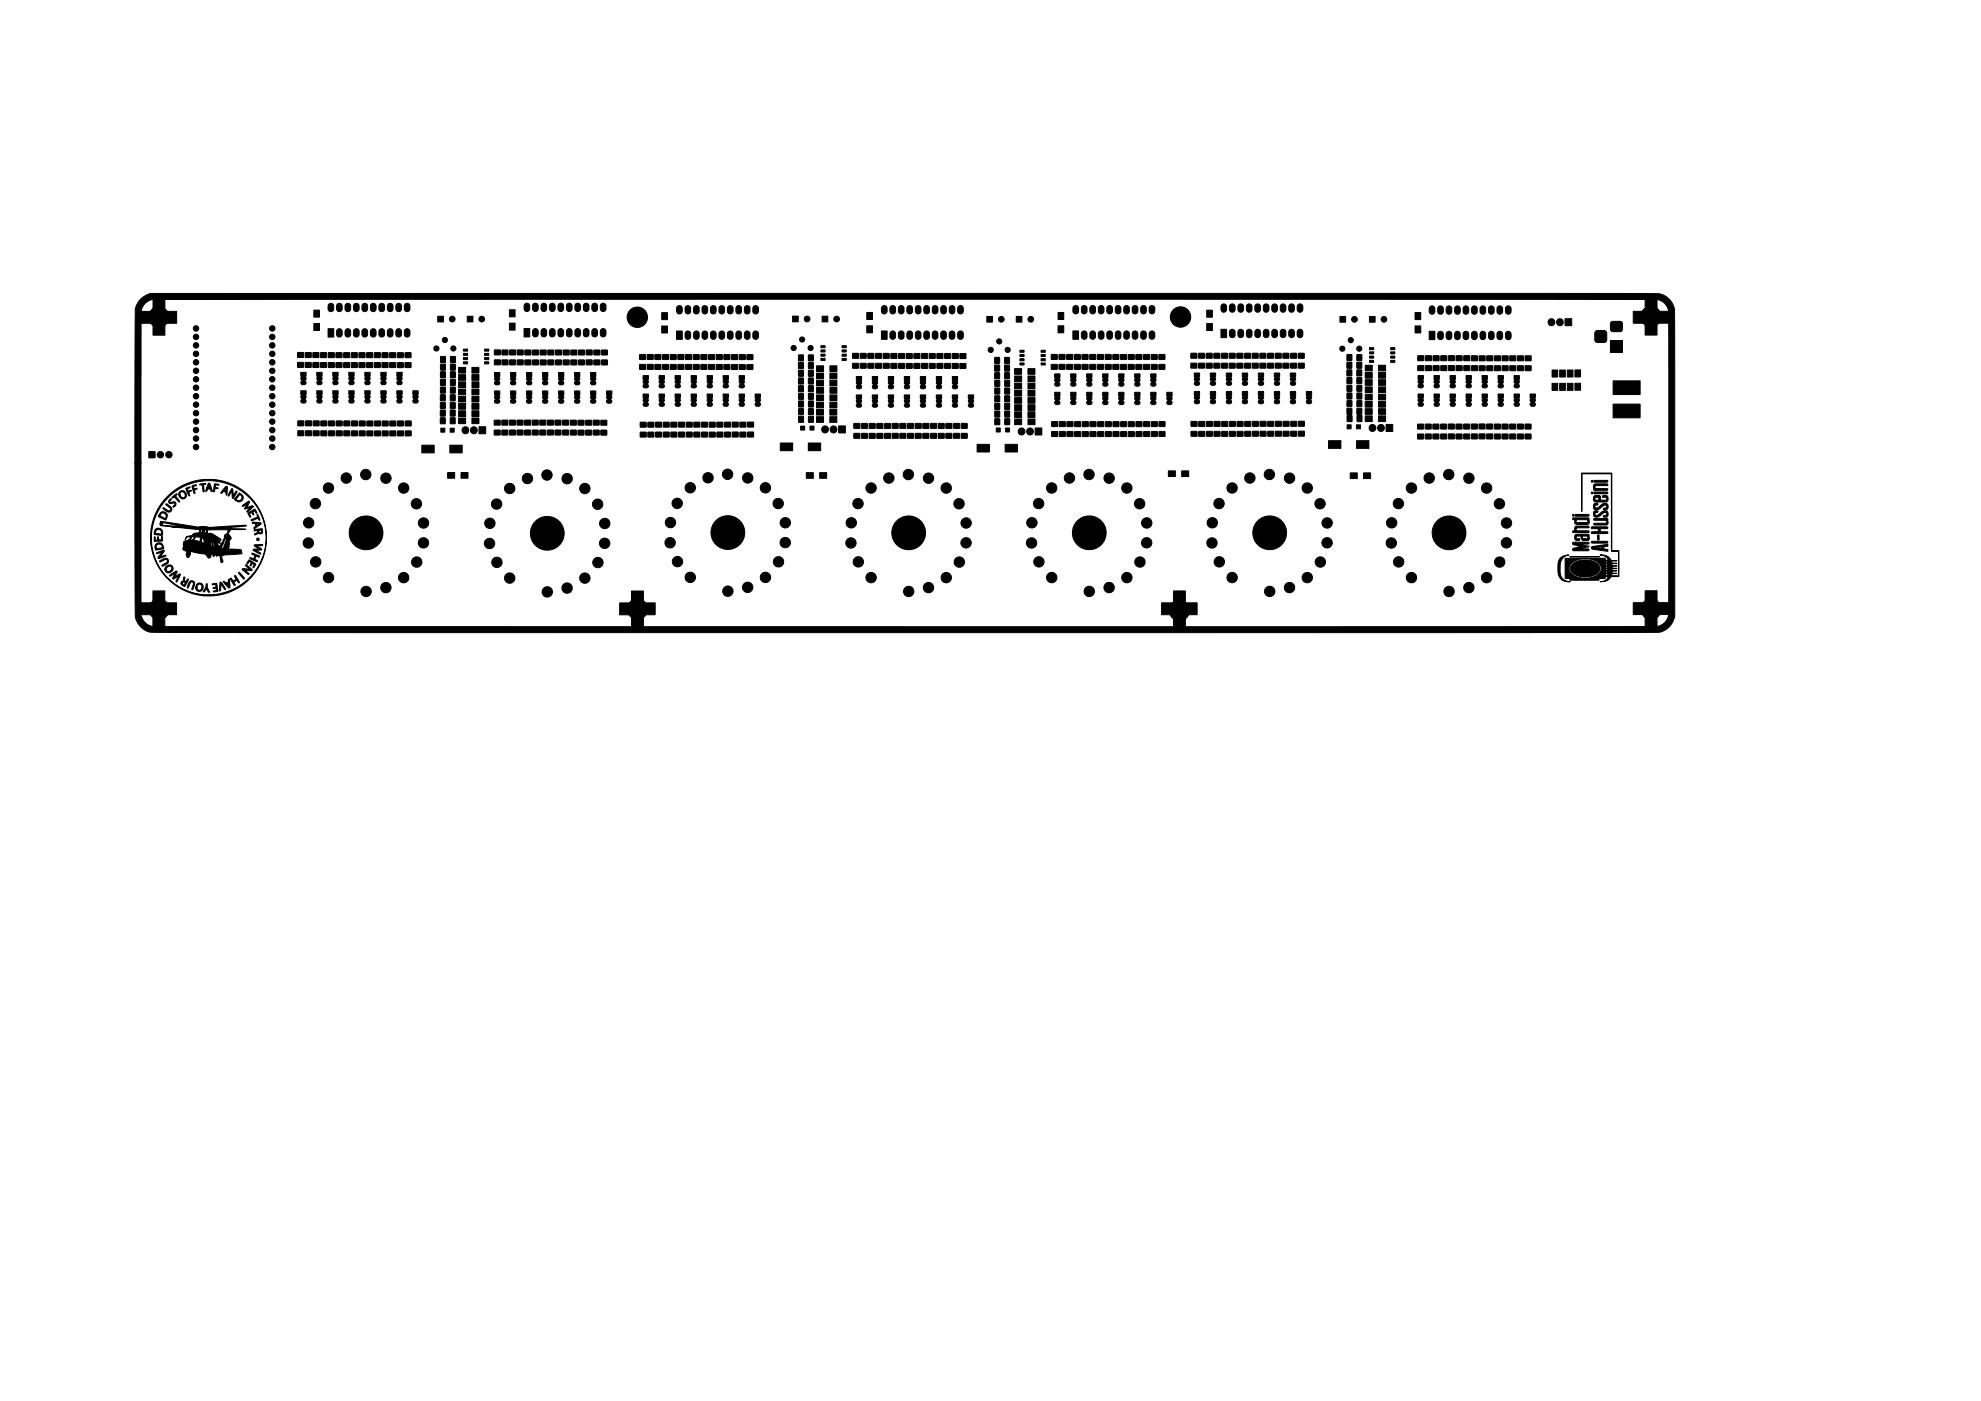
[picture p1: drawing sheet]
<svg xmlns="http://www.w3.org/2000/svg" width="594mm" height="420mm" viewBox="0 0 594 420" stroke-linecap="round" stroke-linejoin="round" font-family="sans-serif">
<g fill="#000" stroke="#000" stroke-width=".3">
<path d="M45.9 89.8h3.6v3.6h3.5v3.5h-3.5v3.6h-3.6v-3.5h-3.6v-3.6h3.6zM94.1 97h1.7v2.1h-1.7zM94.1 93h1.7v2.1h-1.7zM98.6 91.2l.6-.2 .6 .2 .3 .4v1.1a.85 .85 0 0 1-.9 .8 .85 .85 0 0 1-.8-.8v-1.1zM101.2 98.8l.6-.2 .6 .2 .2 .5v1a.85 .85 0 0 1-.8 .8 .85 .85 0 0 1-.9-.8v-1zM101.2 91.2l.6-.2 .6 .2 .2 .4v1.1a.85 .85 0 0 1-.8 .8 .85 .85 0 0 1-.9-.8v-1.1zM103.7 98.8l.6-.2 .6 .2 .3 .5v1a.85 .85 0 0 1-.9 .8 .85 .85 0 0 1-.8-.8v-1zM103.7 91.2l.6-.2 .6 .2 .3 .4v1.1a.85 .85 0 0 1-.9 .8 .85 .85 0 0 1-.8-.8v-1.1zM106.2 98.8l.7-.2 .6 .2 .2 .5v1a.85 .85 0 0 1-.8 .8 .85 .85 0 0 1-.9-.8v-1zM106.2 91.2l.7-.2 .6 .2 .2 .4v1.1a.85 .85 0 0 1-.8 .8 .85 .85 0 0 1-.9-.8v-1.1zM108.8 98.8l.6-.2 .6 .2 .2 .5v1a.85 .85 0 0 1-.8 .8 .85 .85 0 0 1-.9-.8l.1-1zM108.8 91.2l.6-.2 .6 .2 .2 .4v1.1a.85 .85 0 0 1-.8 .8 .85 .85 0 0 1-.9-.8l.1-1.1z"/>
<path d="M111.3 98.8l.6-.2 .6 .2 .3 .5v1a.85 .85 0 0 1-.9 .8 .85 .85 0 0 1-.8-.8v-1zM111.3 91.2l.6-.2 .6 .2 .3 .4v1.1a.85 .85 0 0 1-.9 .8 .85 .85 0 0 1-.8-.8v-1.1zM113.9 98.8l.6-.2 .6 .2 .2 .5v1a.85 .85 0 0 1-.8 .8 .85 .85 0 0 1-.9-.8v-1zM113.9 91.2l.6-.2 .6 .2 .2 .4v1.1a.85 .85 0 0 1-.8 .8 .85 .85 0 0 1-.9-.8v-1.1zM116.4 98.8l.6-.2 .6 .2 .3 .5v1a.85 .85 0 0 1-.9 .8 .85 .85 0 0 1-.8-.8v-1zM116.4 91.2l.6-.2 .6 .2 .3 .4v1.1a.85 .85 0 0 1-.9 .8 .85 .85 0 0 1-.8-.8v-1.1zM118.9 98.8l.7-.2 .6 .2 .2 .5v1a.85 .85 0 0 1-.8 .8 .85 .85 0 0 1-.9-.8v-1zM118.9 91.2l.7-.2 .6 .2 .2 .4v1.1a.85 .85 0 0 1-.8 .8 .85 .85 0 0 1-.9-.8v-1.1zM121.5 98.8l.6-.2 .6 .2 .2 .5v1a.85 .85 0 0 1-.8 .8 .85 .85 0 0 1-.9-.8l.1-1zM121.5 91.2l.6-.2 .6 .2 .2 .4v1.1a.85 .85 0 0 1-.8 .8 .85 .85 0 0 1-.9-.8l.1-1.1zM131.3 94.8h1.7v1.7h-1.7zM140.1 94.8h1.7v1.7h-1.7z"/>
<path d="M152.8 96.9h1.7v2.1h-1.7zM152.8 92.9h1.7v2.1h-1.7zM157.4 91.2l.6-.3 .6 .3 .3 .4v1a.85 .85 0 0 1-.9 .8 .85 .85 0 0 1-.8-.8v-1zM159.9 98.8l.7-.3 .6 .3 .2 .4v1a.85 .85 0 0 1-.8 .9 .85 .85 0 0 1-.9-.9v-1zM159.9 91.2l.7-.3 .6 .3 .2 .4v1a.85 .85 0 0 1-.8 .8 .85 .85 0 0 1-.9-.8v-1zM162.5 98.8l.6-.3 .6 .3 .2 .4v1a.85 .85 0 0 1-.8 .9 .85 .85 0 0 1-.9-.9l.1-1zM162.5 91.2l.6-.3 .6 .3 .2 .4v1a.85 .85 0 0 1-.8 .8 .85 .85 0 0 1-.9-.8l.1-1zM165 98.8l.6-.3 .6 .3 .3 .4v1a.85 .85 0 0 1-.9 .9 .85 .85 0 0 1-.8-.9v-1zM165 91.2l.6-.3 .6 .3 .3 .4v1a.85 .85 0 0 1-.9 .8 .85 .85 0 0 1-.8-.8v-1zM167.6 98.8l.6-.3 .6 .3 .2 .4v1a.85 .85 0 0 1-.8 .9 .85 .85 0 0 1-.9-.9v-1zM167.6 91.2l.6-.3 .6 .3 .2 .4v1a.85 .85 0 0 1-.8 .8 .85 .85 0 0 1-.9-.8v-1zM170.1 98.8l.6-.3 .6 .3 .3 .4v1a.85 .85 0 0 1-.9 .9 .85 .85 0 0 1-.8-.9v-1z"/>
<path d="M170.1 91.2l.6-.3 .6 .3 .3 .4v1a.85 .85 0 0 1-.9 .8 .85 .85 0 0 1-.8-.8v-1zM172.6 98.8l.7-.3 .6 .3 .2 .4v1a.85 .85 0 0 1-.8 .9 .85 .85 0 0 1-.9-.9v-1zM172.6 91.2l.7-.3 .6 .3 .2 .4v1a.85 .85 0 0 1-.8 .8 .85 .85 0 0 1-.9-.8v-1zM175.2 98.8l.6-.3 .6 .3 .2 .4v1a.85 .85 0 0 1-.8 .9 .85 .85 0 0 1-.9-.9l.1-1zM175.2 91.2l.6-.3 .6 .3 .2 .4v1a.85 .85 0 0 1-.8 .8 .85 .85 0 0 1-.9-.8l.1-1zM177.7 98.8l.6-.3 .6 .3 .3 .4v1a.85 .85 0 0 1-.9 .9 .85 .85 0 0 1-.8-.9v-1zM177.7 91.2l.6-.3 .6 .3 .3 .4v1a.85 .85 0 0 1-.9 .8 .85 .85 0 0 1-.8-.8v-1zM180.3 98.8l.6-.3 .6 .3 .2 .4v1a.85 .85 0 0 1-.8 .9 .85 .85 0 0 1-.9-.9v-1zM180.3 91.2l.6-.3 .6 .3 .2 .4v1a.85 .85 0 0 1-.8 .8 .85 .85 0 0 1-.9-.8v-1zM198.4 97.8h1.8v2.1h-1.8zM198.4 93.8h1.8v2.1h-1.8zM203.1 91.9l.6-.3 .7 .3 .2 .4v1a.85 .85 0 0 1-.8 .9 .85 .85 0 0 1-.9-.9v-1z"/>
<path d="M205.7 99.5l.6-.2 .6 .2 .2 .5v1a.85 .85 0 0 1-.8 .8 .85 .85 0 0 1-.9-.8l.1-1zM205.7 91.9l.6-.3 .6 .3 .2 .4v1a.85 .85 0 0 1-.8 .9 .85 .85 0 0 1-.9-.9l.1-1zM208.2 99.5l.6-.2 .6 .2 .3 .5v1a.85 .85 0 0 1-.9 .8 .85 .85 0 0 1-.8-.8v-1zM208.2 91.9l.6-.3 .6 .3 .3 .4v1a.85 .85 0 0 1-.9 .9 .85 .85 0 0 1-.8-.9v-1zM210.8 99.5l.6-.2 .6 .2 .2 .5v1a.85 .85 0 0 1-.8 .8 .85 .85 0 0 1-.9-.8v-1zM210.8 91.9l.6-.3 .6 .3 .2 .4v1a.85 .85 0 0 1-.8 .9 .85 .85 0 0 1-.9-.9v-1zM213.3 99.5l.6-.2 .6 .2 .2 .5 .1 1a.85 .85 0 0 1-.9 .8 .85 .85 0 0 1-.8-.8v-1zM213.3 91.9l.6-.3 .6 .3 .2 .4 .1 1a.85 .85 0 0 1-.9 .9 .85 .85 0 0 1-.8-.9v-1zM215.8 99.5l.6-.2 .7 .2 .2 .5v1a.85 .85 0 0 1-.8 .8 .85 .85 0 0 1-.9-.8v-1zM215.8 91.9l.6-.3 .7 .3 .2 .4v1a.85 .85 0 0 1-.8 .9 .85 .85 0 0 1-.9-.9v-1zM218.4 99.5l.6-.2 .6 .2 .2 .5v1a.85 .85 0 0 1-.8 .8 .85 .85 0 0 1-.9-.8l.1-1zM218.4 91.9l.6-.3 .6 .3 .2 .4v1a.85 .85 0 0 1-.8 .9 .85 .85 0 0 1-.9-.9l.1-1z"/>
<path d="M220.9 99.5l.6-.2 .6 .2 .3 .5v1a.85 .85 0 0 1-.9 .8 .85 .85 0 0 1-.8-.8v-1zM220.9 91.9l.6-.3 .6 .3 .3 .4v1a.85 .85 0 0 1-.9 .9 .85 .85 0 0 1-.8-.9v-1zM223.5 99.5l.6-.2 .6 .2 .2 .5v1a.85 .85 0 0 1-.8 .8 .85 .85 0 0 1-.9-.8v-1zM223.5 91.9l.6-.3 .6 .3 .2 .4v1a.85 .85 0 0 1-.8 .9 .85 .85 0 0 1-.9-.9v-1zM226 99.5l.6-.2 .6 .2 .2 .5 .1 1a.85 .85 0 0 1-.9 .8 .85 .85 0 0 1-.8-.8v-1zM226 91.9l.6-.3 .6 .3 .2 .4 .1 1a.85 .85 0 0 1-.9 .9 .85 .85 0 0 1-.8-.9v-1zM237.7 94.8h1.7v1.7h-1.7zM246.5 94.8h1.7v1.7h-1.7zM259.9 97.7h1.7v2.1h-1.7zM259.9 93.7h1.7v2.1h-1.7zM264.6 91.9a.85 .85 0 0 1 .9-.2 .85 .85 0 0 1 .5 .7v.9a.85 .85 0 0 1-.8 .8 .85 .85 0 0 1-.9-.8v-1zM267.1 99.5a.85 .85 0 0 1 .9-.2 .85 .85 0 0 1 .6 .8v.9a.85 .85 0 0 1-.9 .8 .85 .85 0 0 1-.8-.8v-1.1z"/>
<path d="M267.1 91.9a.85 .85 0 0 1 .9-.2 .85 .85 0 0 1 .6 .7v.9a.85 .85 0 0 1-.9 .8 .85 .85 0 0 1-.8-.8v-1zM269.7 99.5a.85 .85 0 0 1 .9-.2 .85 .85 0 0 1 .5 .8v.9a.85 .85 0 0 1-.8 .8 .85 .85 0 0 1-.9-.8v-1.1zM269.7 91.9a.85 .85 0 0 1 .9-.2 .85 .85 0 0 1 .5 .7v.9a.85 .85 0 0 1-.8 .8 .85 .85 0 0 1-.9-.8v-1zM272.2 99.5a.85 .85 0 0 1 .9-.2 .85 .85 0 0 1 .6 .8v.9a.85 .85 0 0 1-.9 .8 .85 .85 0 0 1-.8-.8v-1.1zM272.2 91.9a.85 .85 0 0 1 .9-.2 .85 .85 0 0 1 .6 .7v.9a.85 .85 0 0 1-.9 .8 .85 .85 0 0 1-.8-.8v-1zM274.7 99.5a.85 .85 0 0 1 .9-.2 .85 .85 0 0 1 .6 .8v.9a.85 .85 0 0 1-.9 .8 .85 .85 0 0 1-.8-.8v-1.1zM274.7 91.9a.85 .85 0 0 1 .9-.2 .85 .85 0 0 1 .6 .7v.9a.85 .85 0 0 1-.9 .8 .85 .85 0 0 1-.8-.8v-1zM277.3 99.5a.85 .85 0 0 1 .9-.2 .85 .85 0 0 1 .5 .8v.9a.85 .85 0 0 1-.8 .8 .85 .85 0 0 1-.9-.8v-1.1zM277.3 91.9a.85 .85 0 0 1 .9-.2 .85 .85 0 0 1 .5 .7v.9a.85 .85 0 0 1-.8 .8 .85 .85 0 0 1-.9-.8v-1zM279.8 99.5a.85 .85 0 0 1 .9-.2 .85 .85 0 0 1 .6 .8v.9a.85 .85 0 0 1-.9 .8 .85 .85 0 0 1-.8-.8v-1.1zM279.8 91.9a.85 .85 0 0 1 .9-.2 .85 .85 0 0 1 .6 .7v.9a.85 .85 0 0 1-.9 .8 .85 .85 0 0 1-.8-.8v-1zM282.4 99.5a.85 .85 0 0 1 .9-.2 .85 .85 0 0 1 .5 .8v.9a.85 .85 0 0 1-.8 .8 .85 .85 0 0 1-.9-.8v-1.1z"/>
<path d="M282.4 91.9a.85 .85 0 0 1 .9-.2 .85 .85 0 0 1 .5 .7v.9a.85 .85 0 0 1-.8 .8 .85 .85 0 0 1-.9-.8v-1zM284.9 99.5a.85 .85 0 0 1 .9-.2 .85 .85 0 0 1 .6 .8v.9a.85 .85 0 0 1-.9 .8 .85 .85 0 0 1-.8-.8v-1.1zM284.9 91.9a.85 .85 0 0 1 .9-.2 .85 .85 0 0 1 .6 .7v.9a.85 .85 0 0 1-.9 .8 .85 .85 0 0 1-.8-.8v-1zM287.4 99.5a.85 .85 0 0 1 .9-.2 .85 .85 0 0 1 .6 .8v.9a.85 .85 0 0 1-.9 .8 .85 .85 0 0 1-.8-.8v-1.1zM287.4 91.9a.85 .85 0 0 1 .9-.2 .85 .85 0 0 1 .6 .7v.9a.85 .85 0 0 1-.9 .8 .85 .85 0 0 1-.8-.8v-1zM295.9 94.9h1.7v1.7h-1.7zM304.8 94.9h1.7v1.7h-1.7zM317.3 97.7h1.7v2.1h-1.7zM317.3 93.7h1.7v2.1h-1.7zM322 91.9l.2-.2a.85 .85 0 0 1 1.3 .7v.9a.85 .85 0 0 1-.9 .8 .85 .85 0 0 1-.9-.8l.1-1zM324.5 99.5l.2-.1a.85 .85 0 0 1 1.3 .7v.8a.85 .85 0 0 1-.9 .9 .85 .85 0 0 1-.8-.9v-1zM324.5 91.9l.2-.2a.85 .85 0 0 1 1.3 .7v.9a.85 .85 0 0 1-.9 .8 .85 .85 0 0 1-.8-.8v-1z"/>
<path d="M327.1 99.5l.2-.1a.85 .85 0 0 1 1.2 .7v.8a.85 .85 0 0 1-.8 .9 .85 .85 0 0 1-.9-.9v-1zM327.1 91.9l.2-.2a.85 .85 0 0 1 1.2 .7v.9a.85 .85 0 0 1-.8 .8 .85 .85 0 0 1-.9-.8v-1zM329.6 99.5l.2-.1a.85 .85 0 0 1 1.3 .7v.8a.85 .85 0 0 1-.9 .9 .85 .85 0 0 1-.8-.9v-1zM329.6 91.9l.2-.2a.85 .85 0 0 1 1.3 .7v.9a.85 .85 0 0 1-.9 .8 .85 .85 0 0 1-.8-.8v-1zM332.2 99.5l.2-.1a.85 .85 0 0 1 1.2 .7v.8a.85 .85 0 0 1-.8 .9 .85 .85 0 0 1-.9-.9v-1zM332.2 91.9l.2-.2a.85 .85 0 0 1 1.2 .7v.9a.85 .85 0 0 1-.8 .8 .85 .85 0 0 1-.9-.8v-1zM334.7 99.5l.2-.1a.85 .85 0 0 1 1.3 .7v.8a.85 .85 0 0 1-.9 .9 .85 .85 0 0 1-.9-.9l.1-1zM334.7 91.9l.2-.2a.85 .85 0 0 1 1.3 .7v.9a.85 .85 0 0 1-.9 .8 .85 .85 0 0 1-.9-.8l.1-1zM337.2 99.5l.2-.1a.85 .85 0 0 1 1.3 .7v.8a.85 .85 0 0 1-.9 .9 .85 .85 0 0 1-.8-.9v-1zM337.2 91.9l.2-.2a.85 .85 0 0 1 1.3 .7v.9a.85 .85 0 0 1-.9 .8 .85 .85 0 0 1-.8-.8v-1zM339.8 99.5l.2-.1a.85 .85 0 0 1 1.2 .7v.8a.85 .85 0 0 1-.8 .9 .85 .85 0 0 1-.9-.9v-1zM339.8 91.9l.2-.2a.85 .85 0 0 1 1.2 .7v.9a.85 .85 0 0 1-.8 .8 .85 .85 0 0 1-.9-.8v-1z"/>
<path d="M342.3 99.5l.2-.1a.85 .85 0 0 1 1.3 .7v.8a.85 .85 0 0 1-.9 .9 .85 .85 0 0 1-.8-.9v-1zM342.3 91.9l.2-.2a.85 .85 0 0 1 1.3 .7v.9a.85 .85 0 0 1-.9 .8 .85 .85 0 0 1-.8-.8v-1zM344.9 99.5l.2-.1a.85 .85 0 0 1 1.2 .7v.8a.85 .85 0 0 1-.8 .9 .85 .85 0 0 1-.9-.9v-1zM344.9 91.9l.2-.2a.85 .85 0 0 1 1.2 .7v.9a.85 .85 0 0 1-.8 .8 .85 .85 0 0 1-.9-.8v-1zM361.9 97h1.7v2.1h-1.7zM361.9 93h1.7v2.1h-1.7zM366.4 91.4l.1-.1a.85 .85 0 0 1 1.4 .6v.9a.85 .85 0 0 1-.9 .8 .85 .85 0 0 1-.9-.8l.1-1zM368.9 99l.6-.2 .6 .2 .3 .4v1a.85 .85 0 0 1-.9 .9 .85 .85 0 0 1-.8-.9v-1zM368.9 91.4l.2-.1a.85 .85 0 0 1 1.3 .6v.9a.85 .85 0 0 1-.9 .8 .85 .85 0 0 1-.8-.8v-1zM371.5 99l.6-.2 .6 .2 .2 .4v1a.85 .85 0 0 1-.8 .9 .85 .85 0 0 1-.9-.9v-1zM371.5 91.4l.1-.1a.85 .85 0 0 1 1.3 .6v.9a.85 .85 0 0 1-.8 .8 .85 .85 0 0 1-.9-.8v-1zM374 99l.6-.2 .6 .2 .3 .4v1a.85 .85 0 0 1-.9 .9 .85 .85 0 0 1-.8-.9v-1z"/>
<path d="M374 91.4l.2-.1a.85 .85 0 0 1 1.3 .6v.9a.85 .85 0 0 1-.9 .8 .85 .85 0 0 1-.8-.8v-1zM376.6 99l.6-.2 .6 .2 .2 .4v1a.85 .85 0 0 1-.8 .9 .85 .85 0 0 1-.9-.9v-1zM376.6 91.4l.1-.1a.85 .85 0 0 1 1.3 .6v.9a.85 .85 0 0 1-.8 .8 .85 .85 0 0 1-.9-.8v-1zM379.1 99l.6-.2 .6 .2 .2 .4 .1 1a.85 .85 0 0 1-.9 .9 .85 .85 0 0 1-.9-.9l.1-1zM379.1 91.4l.1-.1a.85 .85 0 0 1 1.4 .6v.9a.85 .85 0 0 1-.9 .8 .85 .85 0 0 1-.9-.8l.1-1zM381.6 99l.6-.2 .6 .2 .3 .4v1a.85 .85 0 0 1-.9 .9 .85 .85 0 0 1-.8-.9v-1zM381.6 91.4l.2-.1a.85 .85 0 0 1 1.3 .6v.9a.85 .85 0 0 1-.9 .8 .85 .85 0 0 1-.8-.8v-1zM384.2 99l.6-.2 .6 .2 .2 .4v1a.85 .85 0 0 1-.8 .9 .85 .85 0 0 1-.9-.9v-1zM384.2 91.4l.1-.1a.85 .85 0 0 1 1.3 .6v.9a.85 .85 0 0 1-.8 .8 .85 .85 0 0 1-.9-.8v-1zM386.7 99l.6-.2 .6 .2 .3 .4v1a.85 .85 0 0 1-.9 .9 .85 .85 0 0 1-.8-.9v-1zM386.7 91.4l.2-.1a.85 .85 0 0 1 1.3 .6v.9a.85 .85 0 0 1-.9 .8 .85 .85 0 0 1-.8-.8v-1zM389.3 99l.6-.2 .6 .2 .2 .4v1a.85 .85 0 0 1-.8 .9 .85 .85 0 0 1-.9-.9v-1z"/>
<path d="M389.3 91.4l.1-.1a.85 .85 0 0 1 1.3 .6v.9a.85 .85 0 0 1-.8 .8 .85 .85 0 0 1-.9-.8v-1zM42.5 89.4l2.6-1.4 451.1 .1a5.4 5.4 0 0 1 5.9 4.3l.1 92.4a6.2 6.2 0 0 1-7.3 4.9l-449.8-.1a5.8 5.8 0 0 1-4.6-6.7v-44h1.8v45.6a4.7 4.7 0 0 0 5.6 3.4h445.5a9.1 9.1 0 0 0 5.2-.7 5.1 5.1 0 0 0 1.8-5.1v-84.3a15.5 15.5 0 0 0-.3-5.6 4.5 4.5 0 0 0-5.2-2.4h-447a4.6 4.6 0 0 0-5.5 3l-.1 46.1h-1.8v-43.7a6.1 6.1 0 0 1 2-5.8zM401.8 94.9h1.7v1.7h-1.7zM410.7 94.9h1.7v1.7h-1.7zM424.4 97.7h1.7v2.1h-1.7zM424.4 93.7h1.7v2.2h-1.7zM428.8 92l.7-.3 .6 .3 .2 .4v1a.85 .85 0 0 1-.8 .8 .85 .85 0 0 1-.9-.8v-1zM431.4 99.6l.6-.2 .6 .2 .2 .4v1.1a.85 .85 0 0 1-.8 .8 .85 .85 0 0 1-.9-.8l.1-1.1zM431.4 92l.6-.3 .6 .3 .2 .4v1a.85 .85 0 0 1-.8 .8 .85 .85 0 0 1-.9-.8l.1-1zM433.9 99.6l.6-.2 .6 .2 .3 .4v1.1a.85 .85 0 0 1-.9 .8 .85 .85 0 0 1-.8-.8v-1.1zM433.9 92l.6-.3 .6 .3 .3 .4v1a.85 .85 0 0 1-.9 .8 .85 .85 0 0 1-.8-.8v-1zM436.5 99.6l.6-.2 .6 .2 .2 .4v1.1a.85 .85 0 0 1-.8 .8 .85 .85 0 0 1-.9-.8v-1.1z"/>
<path d="M436.5 92l.6-.3 .6 .3 .2 .4v1a.85 .85 0 0 1-.8 .8 .85 .85 0 0 1-.9-.8v-1zM439 99.6l.6-.2 .6 .2 .2 .4 .1 1.1a.85 .85 0 0 1-.9 .8 .85 .85 0 0 1-.8-.8v-1.1zM439 92l.6-.3 .6 .3 .2 .4 .1 1a.85 .85 0 0 1-.9 .8 .85 .85 0 0 1-.8-.8v-1zM441.5 99.6l.7-.2 .6 .2 .2 .4v1.1a.85 .85 0 0 1-.8 .8 .85 .85 0 0 1-.9-.8v-1.1zM441.5 92l.7-.3 .6 .3 .2 .4v1a.85 .85 0 0 1-.8 .8 .85 .85 0 0 1-.9-.8v-1zM444.1 99.6l.6-.2 .6 .2 .2 .4v1.1a.85 .85 0 0 1-.8 .8 .85 .85 0 0 1-.9-.8l.1-1.1zM444.1 92l.6-.3 .6 .3 .2 .4v1a.85 .85 0 0 1-.8 .8 .85 .85 0 0 1-.9-.8l.1-1zM446.6 99.6l.6-.2 .6 .2 .3 .4v1.1a.85 .85 0 0 1-.9 .8 .85 .85 0 0 1-.8-.8v-1.1zM446.6 92l.6-.3 .6 .3 .3 .4v1a.85 .85 0 0 1-.9 .8 .85 .85 0 0 1-.8-.8v-1zM449.2 99.6l.6-.2 .6 .2 .2 .4v1.1a.85 .85 0 0 1-.8 .8 .85 .85 0 0 1-.9-.8v-1.1zM449.2 92l.6-.3 .6 .3 .2 .4v1a.85 .85 0 0 1-.8 .8 .85 .85 0 0 1-.9-.8v-1zM451.7 99.6l.6-.2 .6 .2 .2 .4 .1 1.1a.85 .85 0 0 1-.9 .8 .85 .85 0 0 1-.8-.8v-1.1z"/>
<path d="M451.7 92l.6-.3 .6 .3 .2 .4 .1 1a.85 .85 0 0 1-.9 .8 .85 .85 0 0 1-.8-.8v-1zM469.3 95.6h2v2.1h-2zM478.5 99.4l.6-.3h1.9a.84 .84 0 0 1 .9 .9v1.9a.84 .84 0 0 1-.9 .8h-1.9a.84 .84 0 0 1-.9-.8v-1.9zM483.2 96.6l.5-.2 2.5 .1 .4 .6-.2 2.1-.6 .3-2.5-.2-.4-.5v-1.7zM493.4 89.8h3.5v3.6h3.6v3.5h-3.6v3.6h-3.5v-3.6h-3.6v-3.5h3.6zM89.3 108.7h1.7v1.4l-1.7 .1zM89.3 105.8h1.7v1.4h-1.7zM90.2 117.2h1.6v1.1l-.3 .2a.81 .81 0 0 1-.1 1.2 .59 .59 0 0 1 .4 .7 .59 .59 0 0 1-.5 .5h-.6a.69 .69 0 0 1-.5-.6 .69 .69 0 0 1 .4-.7 .84 .84 0 0 1-.2-1.2l-.2-.1zM90.2 111.7h1.6v1.1l-.3 .2a.8 .8 0 0 1-.1 1.2 .59 .59 0 0 1 .4 .7 .59 .59 0 0 1-.5 .5h-.6a.69 .69 0 0 1-.5-.6 .69 .69 0 0 1 .4-.7 .83 .83 0 0 1-.2-1.3h-.2zM91.6 108.7h1.7v1.4l-1.7 .1zM91.6 105.8l1.7-.1v1.5h-1.7zM93.9 108.8l1.7-.1v1.4l-1.7 .1z"/>
<path d="M93.9 105.8h1.7v1.4h-1.7zM95 117.2h1.6v1.1l-.3 .2a.81 .81 0 0 1-.1 1.2 .59 .59 0 0 1 .4 .7 .59 .59 0 0 1-.5 .5h-.6a.69 .69 0 0 1-.5-.6 .69 .69 0 0 1 .4-.7 .84 .84 0 0 1-.2-1.2l-.2-.1zM95 111.7h1.6v1.1l-.3 .2a.8 .8 0 0 1-.1 1.2 .59 .59 0 0 1 .4 .7 .59 .59 0 0 1-.5 .5h-.6a.69 .69 0 0 1-.5-.6 .69 .69 0 0 1 .4-.7 .83 .83 0 0 1-.2-1.3h-.2zM96.2 108.8l1.7-.1v1.5h-1.7zM96.2 105.8h1.7v1.4h-1.7zM98.4 98.6h1.7v2.5h-1.7zM98.5 108.8l1.7-.1 .1 1.5h-1.8zM98.5 105.8h1.7v1.4h-1.7zM99.8 117.2h1.6v1.1l-.3 .2a.81 .81 0 0 1-.1 1.2 .59 .59 0 0 1 .4 .7 .59 .59 0 0 1-.5 .5h-.6a.69 .69 0 0 1-.5-.6 .69 .69 0 0 1 .4-.7 .84 .84 0 0 1-.2-1.2l-.2-.1zM99.8 111.7h1.6v1.1l-.3 .2a.8 .8 0 0 1-.1 1.2 .59 .59 0 0 1 .4 .7 .59 .59 0 0 1-.5 .5h-.6a.69 .69 0 0 1-.5-.6 .69 .69 0 0 1 .4-.7 .83 .83 0 0 1-.2-1.3h-.2zM100.8 108.8h1.7l.1 1.4h-1.8zM100.8 105.8h1.7l.1 1.4h-1.8z"/>
<path d="M103.1 108.8h1.7l.1 1.4h-1.8zM103.1 105.8h1.7l.1 1.4h-1.8zM104.6 117.2h1.6v1.1l-.3 .2a.81 .81 0 0 1-.1 1.2 .59 .59 0 0 1 .4 .7 .59 .59 0 0 1-.5 .5h-.6a.69 .69 0 0 1-.5-.6 .69 .69 0 0 1 .4-.7 .84 .84 0 0 1-.2-1.2l-.2-.1zM104.6 111.7h1.6v1.1l-.3 .2a.8 .8 0 0 1-.1 1.2 .59 .59 0 0 1 .4 .7 .59 .59 0 0 1-.5 .5h-.6a.69 .69 0 0 1-.5-.6 .69 .69 0 0 1 .4-.7 .83 .83 0 0 1-.2-1.3h-.2zM105.4 108.8h1.7l.1 1.4h-1.8zM105.4 105.8h1.7l.1 1.4h-1.8zM107.7 108.8h1.7l.1 1.4h-1.8zM107.7 105.8h1.7l.1 1.4h-1.8zM109.4 117.2h1.6v1.1l-.3 .2a.81 .81 0 0 1-.1 1.2 .59 .59 0 0 1 .4 .7 .59 .59 0 0 1-.5 .5h-.6a.69 .69 0 0 1-.5-.6 .69 .69 0 0 1 .4-.7 .84 .84 0 0 1-.2-1.2l-.2-.1zM109.4 111.7h1.6v1.1l-.3 .2a.8 .8 0 0 1-.1 1.2 .59 .59 0 0 1 .4 .7 .59 .59 0 0 1-.5 .5h-.6a.69 .69 0 0 1-.5-.6 .69 .69 0 0 1 .4-.7 .83 .83 0 0 1-.2-1.3h-.2zM110 108.8h1.7l.1 1.4h-1.8zM110 105.8h1.7l.1 1.4h-1.8z"/>
<path d="M112.3 108.8h1.7l.1 1.4h-1.8zM112.3 105.8h1.7l.1 1.4h-1.8zM114.2 117.2h1.6v1.1l-.3 .2a.81 .81 0 0 1-.1 1.2 .59 .59 0 0 1 .4 .7 .59 .59 0 0 1-.5 .5h-.6a.69 .69 0 0 1-.5-.6 .69 .69 0 0 1 .4-.7 .84 .84 0 0 1-.2-1.2l-.2-.1zM114.2 111.7h1.6v1.1l-.3 .2a.8 .8 0 0 1-.1 1.2 .59 .59 0 0 1 .4 .7 .59 .59 0 0 1-.5 .5h-.6a.69 .69 0 0 1-.5-.6 .69 .69 0 0 1 .4-.7 .83 .83 0 0 1-.2-1.3h-.2zM114.6 108.8h1.7l.1 1.4h-1.8zM114.6 105.8h1.7l.1 1.4h-1.8zM116.9 108.8h1.7l.1 1.4h-1.8zM116.9 105.8h1.7l.1 1.4h-1.8zM119 117.2h1.6v1.1l-.3 .2a.81 .81 0 0 1-.1 1.2 .59 .59 0 0 1 .4 .7 .59 .59 0 0 1-.5 .5h-.6a.69 .69 0 0 1-.5-.6 .69 .69 0 0 1 .4-.7 .84 .84 0 0 1-.2-1.2l-.2-.1zM119 111.7h1.6v1.1l-.3 .2a.8 .8 0 0 1-.1 1.2 .59 .59 0 0 1 .4 .7 .59 .59 0 0 1-.5 .5h-.6a.69 .69 0 0 1-.5-.6 .69 .69 0 0 1 .4-.7 .83 .83 0 0 1-.2-1.3h-.2zM119.2 108.8h1.7v1.4h-1.7zM119.2 105.8h1.7l.1 1.4-1.8 .1z"/>
<path d="M121.5 108.8h1.7l.1 1.4h-1.8zM121.5 105.8h1.7l.1 1.4h-1.8zM123.8 117.2h1.6v1.1l-.3 .2a.81 .81 0 0 1-.1 1.2 .59 .59 0 0 1 .4 .7 .59 .59 0 0 1-.5 .5h-.6a.69 .69 0 0 1-.5-.6 .69 .69 0 0 1 .4-.7 .84 .84 0 0 1-.2-1.2l-.2-.1zM132.1 118.4h1.4v1.8h-1.4zM132.1 116.1h1.5l-.1 1.8-1.4-.1zM132.1 113.8h1.5l-.1 1.8h-1.4zM132.1 111.5h1.5l-.1 1.8-1.4-.1zM132.1 109.2l1.5 .1-.1 1.7h-1.4zM132.1 106.9l1.5 .1-.1 1.7h-1.4zM135.1 118.4h1.4v1.8h-1.4zM135.1 116.1h1.4v1.8l-1.4-.1zM135.1 113.8h1.4v1.8h-1.4z"/>
<path d="M135.1 111.5h1.4v1.8l-1.4-.1zM135.1 109.2l1.4 .1v1.7h-1.4zM135.1 106.9l1.5 .1-.1 1.7h-1.4zM137.5 116.7h2.1v1.7h-2.1zM137.5 112.4h2.1v1.7h-2.1zM137.5 110.2h2.1v1.7h-2.1zM137.5 114.5h2.1v1.7h-2.1zM139 108.5h1.2v.6h-1.2zM139 107.2h1.2v.7h-1.2zM139 106h1.2v.6h-1.2zM139 104.7h1.2v.6h-1.2zM141.5 116.7h2.1v1.7h-2.1z"/>
<path d="M141.5 112.4h2.1v1.7h-2.1zM141.5 110.2h2.1v1.7h-2.1zM141.5 114.5h2.1v1.7h-2.1zM145.3 108.5h1.3v.6h-1.3zM145.3 107.2h1.3v.7h-1.3zM145.3 106h1.3v.6h-1.3zM145.3 104.7h1.3v.6h-1.3zM148.3 117.2h1.6v1.2l-.3 .1a.82 .82 0 0 1-.1 1.3 .59 .59 0 0 1 .4 .6 .59 .59 0 0 1-.6 .5h-.5a.72 .72 0 0 1-.5-.6 .72 .72 0 0 1 .4-.7 .93 .93 0 0 1-.2-1.2h-.2zM148.3 111.7h1.6v1.2l-.3 .2a.8 .8 0 0 1-.1 1.2 .58 .58 0 0 1 .4 .6 .58 .58 0 0 1-.6 .5h-.5a.69 .69 0 0 1-.5-.6 .69 .69 0 0 1 .4-.7 .75 .75 0 0 1-.2-1.2h-.2zM148.3 108l1.7-.1 .1 1.4-1.8 .1zM148.3 105h1.7l.1 1.4h-1.8zM150.6 108l1.7-.1v1.5h-1.7z"/>
<path d="M150.6 105h1.7v1.4h-1.7zM152.9 108l1.7-.1v1.5h-1.7zM152.9 105h1.7v1.4h-1.7zM153.1 117.2h1.6v1.2l-.3 .1a.82 .82 0 0 1-.1 1.3 .59 .59 0 0 1 .4 .6 .59 .59 0 0 1-.6 .5h-.5a.69 .69 0 0 1-.5-.5 .69 .69 0 0 1 .4-.7 .94 .94 0 0 1-.2-1.3h-.2zM153.1 111.7h1.6v1.2l-.3 .2a.8 .8 0 0 1-.1 1.2 .58 .58 0 0 1 .4 .6 .58 .58 0 0 1-.6 .5h-.5a.73 .73 0 0 1-.5-.6 .73 .73 0 0 1 .4-.7 .75 .75 0 0 1-.2-1.2h-.2zM155.1 108l1.8-.1v1.5h-1.7zM155.1 105h1.8v1.4h-1.7zM157.2 98.5h1.7v2.5h-1.7zM157.4 108h1.8v1.4h-1.7zM157.4 105h1.8v1.4h-1.7zM157.9 117.2h1.6v1.2l-.3 .1a.82 .82 0 0 1-.1 1.3 .59 .59 0 0 1 .4 .6 .59 .59 0 0 1-.6 .5h-.5a.69 .69 0 0 1-.5-.5 .69 .69 0 0 1 .4-.7 .94 .94 0 0 1-.2-1.3h-.2zM157.9 111.7h1.6v1.2l-.3 .2a.8 .8 0 0 1-.1 1.2 .58 .58 0 0 1 .4 .6 .58 .58 0 0 1-.6 .5h-.5a.69 .69 0 0 1-.5-.6 .69 .69 0 0 1 .4-.7 .75 .75 0 0 1-.2-1.2h-.2z"/>
<path d="M159.7 108h1.7l.1 1.4h-1.8zM159.7 105h1.7l.1 1.4h-1.8zM162 108h1.7l.1 1.4h-1.8zM162 105h1.7l.1 1.4h-1.8zM162.7 117.2h1.6v1.2l-.3 .1a.82 .82 0 0 1-.1 1.3 .59 .59 0 0 1 .4 .6 .59 .59 0 0 1-.6 .5h-.5a.72 .72 0 0 1-.5-.6 .72 .72 0 0 1 .4-.7 .93 .93 0 0 1-.2-1.2h-.2zM162.7 111.7h1.6v1.2l-.3 .2a.8 .8 0 0 1-.1 1.2 .58 .58 0 0 1 .4 .6 .58 .58 0 0 1-.6 .5h-.5a.69 .69 0 0 1-.5-.6 .69 .69 0 0 1 .4-.7 .75 .75 0 0 1-.2-1.2h-.2zM164.3 108h1.7l.1 1.4h-1.8zM164.3 105h1.7l.1 1.4h-1.8zM166.6 108h1.7l.1 1.4h-1.8zM166.6 105h1.7l.1 1.4h-1.8zM167.5 117.2h1.6v1.2l-.3 .1a.82 .82 0 0 1-.1 1.3 .59 .59 0 0 1 .4 .6 .59 .59 0 0 1-.6 .5h-.5a.69 .69 0 0 1-.5-.5 .69 .69 0 0 1 .4-.7 .94 .94 0 0 1-.2-1.3h-.2zM167.5 111.7h1.6v1.2l-.3 .2a.8 .8 0 0 1-.1 1.2 .58 .58 0 0 1 .4 .6 .58 .58 0 0 1-.6 .5h-.5a.73 .73 0 0 1-.5-.6 .73 .73 0 0 1 .4-.7 .75 .75 0 0 1-.2-1.2h-.2z"/>
<path d="M168.9 108h1.7l.1 1.4h-1.8zM168.9 105h1.7l.1 1.4h-1.8zM171.2 108h1.7l.1 1.4h-1.8zM171.2 105h1.7l.1 1.4h-1.8zM172.3 117.2h1.6v1.2l-.3 .1a.82 .82 0 0 1-.1 1.3 .59 .59 0 0 1 .4 .6 .59 .59 0 0 1-.6 .5h-.5a.69 .69 0 0 1-.5-.5 .69 .69 0 0 1 .4-.7 .94 .94 0 0 1-.2-1.3h-.2zM172.3 111.7h1.6v1.2l-.3 .2a.8 .8 0 0 1-.1 1.2 .58 .58 0 0 1 .4 .6 .58 .58 0 0 1-.6 .5h-.5a.69 .69 0 0 1-.5-.6 .69 .69 0 0 1 .4-.7 .75 .75 0 0 1-.2-1.2h-.2zM173.5 108h1.7l.1 1.4h-1.8zM173.5 105h1.7l.1 1.4h-1.8zM175.8 108l1.7-.1 .1 1.5h-1.8zM175.8 105h1.7l.1 1.4h-1.8zM177.1 117.2h1.6v1.2l-.3 .1a.82 .82 0 0 1-.1 1.3 .59 .59 0 0 1 .4 .6 .59 .59 0 0 1-.6 .5h-.5a.72 .72 0 0 1-.5-.6 .72 .72 0 0 1 .4-.7 .93 .93 0 0 1-.2-1.2h-.2zM177.1 111.7h1.6v1.2l-.3 .2a.8 .8 0 0 1-.1 1.2 .58 .58 0 0 1 .4 .6 .58 .58 0 0 1-.6 .5h-.5a.73 .73 0 0 1-.5-.6 .73 .73 0 0 1 .4-.7 .75 .75 0 0 1-.2-1.2h-.2z"/>
<path d="M178.1 108h1.7l.1 1.4h-1.8zM178.1 105h1.7l.1 1.4h-1.8zM180.4 108h1.7l.1 1.4h-1.8zM180.4 105h1.7l.1 1.4h-1.8zM181.9 117.2h1.6v1.2l-.3 .1a.82 .82 0 0 1-.1 1.3 .59 .59 0 0 1 .4 .6 .59 .59 0 0 1-.6 .5h-.5a.69 .69 0 0 1-.5-.5 .69 .69 0 0 1 .4-.7 .94 .94 0 0 1-.2-1.3h-.2zM191.8 109.3h1.7l.1 1.4-1.7 .1zM191.8 106.4l1.7-.1 .1 1.4-1.7 .1zM192.9 118.2h1.6v1.1l-.3 .2a.81 .81 0 0 1-.1 1.2 .59 .59 0 0 1 .3 .7 .59 .59 0 0 1-.5 .5h-.5a.69 .69 0 0 1-.5-.6 .69 .69 0 0 1 .3-.7 .83 .83 0 0 1-.1-1.3h-.2zM192.9 112.6h1.6v1.2l-.3 .2a.81 .81 0 0 1-.1 1.2 .58 .58 0 0 1 .3 .6 .58 .58 0 0 1-.5 .5h-.5a.69 .69 0 0 1-.5-.5 .69 .69 0 0 1 .3-.7v-.1a.75 .75 0 0 1-.1-1.2h-.2zM194.1 109.3h1.7l.1 1.4-1.7 .1zM194.1 106.3h1.7l.1 1.4-1.7 .1zM196.4 109.3h1.7l.1 1.4-1.7 .1z"/>
<path d="M196.4 106.4l1.7-.1 .1 1.4-1.7 .1zM197.7 118.2h1.6v1.1l-.3 .2a.81 .81 0 0 1-.1 1.2 .59 .59 0 0 1 .3 .7 .59 .59 0 0 1-.5 .5h-.5a.69 .69 0 0 1-.5-.6 .69 .69 0 0 1 .3-.7 .83 .83 0 0 1-.1-1.3h-.2zM197.7 112.6h1.6v1.2l-.3 .2a.81 .81 0 0 1-.1 1.2 .58 .58 0 0 1 .3 .6 .58 .58 0 0 1-.5 .5h-.5a.69 .69 0 0 1-.5-.5 .69 .69 0 0 1 .3-.7v-.1a.75 .75 0 0 1-.1-1.2h-.2zM198.7 109.3h1.7l.1 1.4-1.7 .1zM198.7 106.4l1.7-.1 .1 1.4-1.7 .1zM201 109.3h1.7l.1 1.4-1.7 .1zM201 106.4l1.7-.1 .1 1.5h-1.7zM202.4 118.2h1.7v1.1l-.3 .2a.81 .81 0 0 1-.1 1.2 .59 .59 0 0 1 .3 .7 .59 .59 0 0 1-.5 .5h-.5a.69 .69 0 0 1-.5-.6 .69 .69 0 0 1 .3-.7 .83 .83 0 0 1-.1-1.3h-.3zM202.4 112.6h1.7v1.2l-.3 .2a.81 .81 0 0 1-.1 1.2 .58 .58 0 0 1 .3 .6 .58 .58 0 0 1-.5 .5h-.5a.69 .69 0 0 1-.5-.5 .69 .69 0 0 1 .3-.7v-.1a.75 .75 0 0 1-.1-1.2h-.3zM202.9 99.3h1.7v2.5h-1.7zM203.3 109.3h1.7l.1 1.4-1.7 .1zM203.3 106.4l1.7-.1 .1 1.4-1.7 .1z"/>
<path d="M205.6 109.3h1.7l.1 1.4-1.7 .1zM205.6 106.4l1.7-.1 .1 1.4-1.7 .1zM207.3 118.2h1.6v1.1l-.3 .2a.81 .81 0 0 1-.1 1.2 .59 .59 0 0 1 .3 .7 .59 .59 0 0 1-.5 .5h-.5a.69 .69 0 0 1-.5-.6 .69 .69 0 0 1 .3-.7 .83 .83 0 0 1-.1-1.3h-.2zM207.3 112.6h1.6v1.2l-.3 .2a.81 .81 0 0 1-.1 1.2 .58 .58 0 0 1 .3 .6 .58 .58 0 0 1-.5 .5h-.5a.69 .69 0 0 1-.5-.5 .69 .69 0 0 1 .3-.7v-.1a.75 .75 0 0 1-.1-1.2h-.2zM207.9 109.3h1.7l.1 1.4-1.7 .1zM207.9 106.4l1.7-.1 .1 1.4-1.7 .1zM210.2 109.3h1.7l.1 1.4-1.7 .1zM210.2 106.4l1.7-.1 .1 1.5h-1.7zM212.1 118.2h1.6v1.1l-.3 .2a.81 .81 0 0 1-.1 1.2 .59 .59 0 0 1 .3 .7 .59 .59 0 0 1-.5 .5h-.5a.69 .69 0 0 1-.5-.6 .69 .69 0 0 1 .3-.7 .83 .83 0 0 1-.1-1.3h-.2zM212.1 112.6h1.6v1.2l-.3 .2a.81 .81 0 0 1-.1 1.2 .58 .58 0 0 1 .3 .6 .58 .58 0 0 1-.5 .5h-.5a.69 .69 0 0 1-.5-.5 .69 .69 0 0 1 .3-.7v-.1a.75 .75 0 0 1-.1-1.2h-.2zM212.5 109.3h1.7l.1 1.4-1.7 .1zM212.5 106.4l1.7-.1 .1 1.5h-1.7z"/>
<path d="M214.8 109.3h1.7l.1 1.4-1.7 .1zM214.8 106.4l1.7-.1 .1 1.5h-1.7zM216.8 118.2h1.7v1.1l-.3 .2a.81 .81 0 0 1-.1 1.2 .59 .59 0 0 1 .3 .7 .59 .59 0 0 1-.5 .5h-.5a.69 .69 0 0 1-.5-.6 .69 .69 0 0 1 .3-.7 .83 .83 0 0 1-.1-1.3h-.3zM216.8 112.6h1.7v1.2l-.3 .2a.81 .81 0 0 1-.1 1.2 .58 .58 0 0 1 .3 .6 .58 .58 0 0 1-.5 .5h-.5a.69 .69 0 0 1-.5-.5 .69 .69 0 0 1 .3-.7v-.1a.75 .75 0 0 1-.1-1.2h-.3zM217.1 109.3h1.7l.1 1.4-1.7 .1zM217.1 106.4l1.7-.1 .1 1.5h-1.7zM219.4 109.4l1.7-.1 .1 1.4-1.7 .1zM219.4 106.4h1.7l.1 1.4h-1.7zM221.7 118.2h1.6v1.1l-.3 .2a.81 .81 0 0 1-.1 1.2 .59 .59 0 0 1 .3 .7 .59 .59 0 0 1-.5 .5h-.5a.69 .69 0 0 1-.5-.6 .69 .69 0 0 1 .3-.7 .83 .83 0 0 1-.1-1.3h-.2zM221.7 112.6h1.6v1.2l-.3 .2a.81 .81 0 0 1-.1 1.2 .58 .58 0 0 1 .3 .6 .58 .58 0 0 1-.5 .5h-.5a.69 .69 0 0 1-.5-.5 .69 .69 0 0 1 .3-.7v-.1a.75 .75 0 0 1-.1-1.2h-.2zM221.7 109.4l1.7-.1 .1 1.4-1.7 .1zM221.7 106.4h1.7l.1 1.4h-1.7z"/>
<path d="M224 109.4l1.7-.1 .1 1.4-1.7 .1zM224 106.4h1.7l.1 1.4h-1.7zM226.4 118.2h1.7v1.1l-.3 .2a.81 .81 0 0 1-.1 1.2 .59 .59 0 0 1 .3 .7 .59 .59 0 0 1-.5 .5h-.5a.69 .69 0 0 1-.5-.6 .69 .69 0 0 1 .3-.7 .83 .83 0 0 1-.1-1.3h-.3zM239.5 111.1h1.4v1.7h-1.4zM239.5 115.7h1.4v1.8l-1.4-.1zM239.5 113.4h1.4v1.8l-1.4-.1zM239.5 108.8h1.4v1.7h-1.4zM239.5 106.5h1.4v1.7h-1.4zM239.5 118h1.4v1.8l-1.4-.1zM242.5 111.1h1.4v1.7h-1.5zM242.5 115.7h1.4v1.8l-1.5-.1zM242.5 113.4h1.4v1.8l-1.5-.1z"/>
<path d="M242.5 108.8h1.4v1.7h-1.5zM242.5 106.5h1.4v1.7h-1.5zM242.5 118h1.4v1.8l-1.4-.1zM244.9 114h2.1v1.7h-2.1zM244.9 116.2h2.1v1.7h-2.1zM244.9 111.9h2.1v1.7h-2.1zM244.9 109.7h2.1v1.7h-2.1zM246.2 107.5h1.2v.6h-1.2zM246.2 106.2h1.2v.6h-1.2zM246.2 104.9h1.2v.7h-1.2zM246.2 103.7h1.2v.6h-1.2zM248.9 114h2.1v1.7h-2.1z"/>
<path d="M248.9 116.2h2.1v1.7h-2.1zM248.9 111.9h2.1v1.7h-2.1zM248.9 109.7h2.1v1.7h-2.1zM252.5 107.5h1.3v.6h-1.3zM252.5 106.2h1.3v.6h-1.3zM252.5 104.9h1.3v.7h-1.3zM252.5 103.7h1.3v.6h-1.3zM255.7 109h1.7l.1 1.4h-1.8zM255.7 106h1.7l.1 1.4-1.8 .1zM256.8 118.4h1.6v1.2l-.3 .2a.75 .75 0 0 1-.1 1.2 .6 .6 0 0 1 .4 .6 .6 .6 0 0 1-.6 .5h-.5a.72 .72 0 0 1-.5-.6 .72 .72 0 0 1 .4-.7 .83 .83 0 0 1-.2-1.2h-.2zM256.8 112.9h1.6v1.2l-.3 .1a.89 .89 0 0 1-.1 1.3 .58 .58 0 0 1 .4 .6 .58 .58 0 0 1-.6 .5h-.5a.69 .69 0 0 1-.5-.6 .69 .69 0 0 1 .4-.7 .83 .83 0 0 1-.2-1.2h-.2zM258 109h1.7l.1 1.4h-1.8z"/>
<path d="M258 106h1.7l.1 1.4-1.8 .1zM260.3 109h1.7l.1 1.4h-1.8zM260.3 106h1.7l.1 1.4-1.8 .1zM261.6 118.4h1.6v1.2l-.3 .2a.8 .8 0 0 1-.1 1.2 .59 .59 0 0 1 .4 .6 .59 .59 0 0 1-.6 .5h-.5a.73 .73 0 0 1-.5-.6 .73 .73 0 0 1 .4-.7 .83 .83 0 0 1-.2-1.2h-.2zM261.6 112.9h1.6v1.2l-.3 .1a.8 .8 0 0 1-.1 1.3 .59 .59 0 0 1 .4 .6 .59 .59 0 0 1-.6 .5h-.5a.69 .69 0 0 1-.5-.6 .69 .69 0 0 1 .4-.7 .83 .83 0 0 1-.2-1.2h-.2zM262.6 109h1.7l.1 1.4h-1.8zM262.6 106h1.7l.1 1.4-1.8 .1zM264.3 99.3h1.7v2.5h-1.7zM264.9 109h1.7l.1 1.4h-1.8zM264.9 106h1.7l.1 1.4-1.8 .1zM266.4 118.4h1.6v1.2l-.3 .2a.8 .8 0 0 1-.1 1.2 .59 .59 0 0 1 .4 .6 .59 .59 0 0 1-.6 .5h-.5a.73 .73 0 0 1-.5-.6 .73 .73 0 0 1 .4-.7 .83 .83 0 0 1-.2-1.2h-.2zM266.4 112.9h1.6v1.2l-.3 .1a.8 .8 0 0 1-.1 1.3 .59 .59 0 0 1 .4 .6 .59 .59 0 0 1-.6 .5h-.5a.69 .69 0 0 1-.5-.6 .69 .69 0 0 1 .4-.7 .83 .83 0 0 1-.2-1.2h-.2z"/>
<path d="M267.2 109h1.7l.1 1.4-1.8 .1zM267.2 106h1.7l.1 1.4-1.8 .1zM269.5 109h1.7l.1 1.4-1.8 .1zM269.5 106h1.7l.1 1.4-1.8 .1zM271.2 118.4h1.6v1.2l-.3 .2a.8 .8 0 0 1-.1 1.2 .59 .59 0 0 1 .4 .6 .59 .59 0 0 1-.6 .5h-.5a.69 .69 0 0 1-.5-.6 .69 .69 0 0 1 .4-.6 .85 .85 0 0 1-.2-1.3h-.2zM271.2 112.9h1.6v1.2l-.3 .1a.8 .8 0 0 1-.1 1.3 .59 .59 0 0 1 .4 .6 .59 .59 0 0 1-.6 .5h-.5a.69 .69 0 0 1-.5-.6 .69 .69 0 0 1 .4-.7 .85 .85 0 0 1-.2-1.2h-.2zM271.8 109h1.7l.1 1.4-1.8 .1zM271.8 106.1l1.7-.1v1.5h-1.7zM274.1 109h1.7l.1 1.4-1.8 .1zM274.1 106h1.7l.1 1.4-1.8 .1zM276 118.4h1.6v1.2l-.3 .2a.75 .75 0 0 1-.1 1.2 .6 .6 0 0 1 .4 .6 .6 .6 0 0 1-.6 .5h-.5a.69 .69 0 0 1-.5-.6 .69 .69 0 0 1 .4-.6 .84 .84 0 0 1-.2-1.3h-.2zM276 112.9h1.6v1.2l-.3 .1a.75 .75 0 0 1-.1 1.3 .6 .6 0 0 1 .4 .6 .6 .6 0 0 1-.6 .5h-.5a.69 .69 0 0 1-.5-.6 .69 .69 0 0 1 .4-.7 .84 .84 0 0 1-.2-1.2h-.2z"/>
<path d="M276.4 109h1.7l.1 1.4-1.8 .1zM276.4 106h1.7l.1 1.4-1.8 .1zM278.7 109h1.7l.1 1.4-1.8 .1zM278.7 106h1.7l.1 1.4-1.8 .1zM280.8 118.4h1.6v1.2l-.3 .2a.8 .8 0 0 1-.1 1.2 .59 .59 0 0 1 .4 .6 .59 .59 0 0 1-.6 .5h-.5a.73 .73 0 0 1-.5-.6 .73 .73 0 0 1 .4-.7 .83 .83 0 0 1-.2-1.2h-.2zM280.8 112.9h1.6v1.2l-.3 .1a.8 .8 0 0 1-.1 1.3 .59 .59 0 0 1 .4 .6 .59 .59 0 0 1-.6 .5h-.5a.69 .69 0 0 1-.5-.6 .69 .69 0 0 1 .4-.7 .84 .84 0 0 1-.2-1.2h-.2zM281 109h1.7l.1 1.4h-1.8zM281 106h1.7l.1 1.4-1.8 .1zM283.3 109h1.7l.1 1.4-1.8 .1zM283.3 106h1.7l.1 1.4-1.8 .1zM285.6 118.4h1.6v1.2l-.3 .2a.8 .8 0 0 1-.1 1.2 .59 .59 0 0 1 .4 .6 .59 .59 0 0 1-.6 .5h-.5a.73 .73 0 0 1-.5-.6 .73 .73 0 0 1 .4-.7 .83 .83 0 0 1-.2-1.2h-.2zM285.6 112.9h1.6v1.2l-.3 .1a.8 .8 0 0 1-.1 1.3 .59 .59 0 0 1 .4 .6 .59 .59 0 0 1-.6 .5h-.5a.69 .69 0 0 1-.5-.6 .69 .69 0 0 1 .4-.7 .84 .84 0 0 1-.2-1.2h-.2z"/>
<path d="M285.6 109h1.7l.1 1.4-1.8 .1zM285.6 106.1l1.7-.1v1.5h-1.7zM287.9 109h1.7l.1 1.4-1.8 .1zM287.9 106.1h1.7l.1 1.4h-1.8zM290.4 118.4h1.6v1.2l-.3 .2a.8 .8 0 0 1-.1 1.2 .59 .59 0 0 1 .4 .6 .59 .59 0 0 1-.6 .5h-.5a.69 .69 0 0 1-.5-.6 .69 .69 0 0 1 .4-.6 .85 .85 0 0 1-.2-1.3h-.2zM298.3 111.8h1.5l-.1 1.8-1.4-.1zM298.3 109.5h1.5l-.1 1.8-1.4-.1zM298.3 107.2l1.5 .1-.1 1.7-1.4-.1zM298.3 118.7h1.5l-.1 1.8-1.4-.1zM298.3 116.4h1.5l-.1 1.8-1.4-.1zM298.4 114.1h1.4l-.1 1.8-1.4-.1zM301.3 111.8h1.4v1.8l-1.4-.1z"/>
<path d="M301.3 109.5h1.4v1.8l-1.4-.1zM301.3 107.2l1.4 .1v1.7l-1.4-.1zM301.3 118.7h1.5l-.1 1.8-1.4-.1zM301.3 116.4h1.5l-.1 1.8-1.4-.1zM301.3 114.1h1.5l-.1 1.8-1.4-.1zM304.3 110.6h2.1v1.7h-2.1zM304.3 117.1h2.1v1.7h-2.1zM304.3 114.9h2.1v1.7h-2.1zM304.3 112.8h2.1v1.7h-2.1zM305.9 108.9h1.2v.6h-1.2zM305.9 107.6h1.2v.6h-1.2zM305.9 106.3h1.2v.6h-1.2z"/>
<path d="M305.9 105h1.2v.7h-1.2zM308.3 110.6h2.1v1.7h-2.1zM308.3 117.1h2.1v1.7h-2.1zM308.3 114.9h2.1v1.7h-2.1zM308.3 112.8h2.1v1.7h-2.1zM312.2 108.9h1.3v.6h-1.3zM312.2 107.6h1.3v.6h-1.3zM312.2 106.3h1.3v.6h-1.3zM312.2 105h1.3v.7h-1.3zM315.3 109.3h1.7l.1 1.4-1.8 .1zM315.3 106.3h1.7l.1 1.4-1.8 .1zM316.3 117.6h1.6v1.2l-.3 .2a.8 .8 0 0 1-.1 1.2 .58 .58 0 0 1 .4 .6 .58 .58 0 0 1-.6 .5h-.5a.69 .69 0 0 1-.5-.5 .69 .69 0 0 1 .4-.7l-.1-.1a.84 .84 0 0 1-.1-1.2h-.2z"/>
<path d="M316.3 112.1h1.6v1.2l-.3 .1a.8 .8 0 0 1-.1 1.3 .59 .59 0 0 1 .4 .6 .59 .59 0 0 1-.6 .5h-.5a.69 .69 0 0 1-.5-.6 .69 .69 0 0 1 .4-.7 .85 .85 0 0 1-.2-1.2h-.2zM317.6 109.3h1.7l.1 1.4h-1.8zM317.6 106.3h1.7l.1 1.4-1.8 .1zM319.9 109.3h1.7l.1 1.4-1.8 .1zM319.9 106.3h1.7l.1 1.4-1.8 .1zM321.1 117.6h1.6v1.2l-.3 .2a.76 .76 0 0 1-.1 1.2 .59 .59 0 0 1 .4 .6 .59 .59 0 0 1-.6 .5h-.5a.69 .69 0 0 1-.5-.5 .69 .69 0 0 1 .4-.7l-.1-.1a.83 .83 0 0 1-.1-1.2h-.2zM321.1 112.1h1.6v1.2l-.3 .1a.75 .75 0 0 1-.1 1.3 .6 .6 0 0 1 .4 .6 .6 .6 0 0 1-.6 .5h-.5a.69 .69 0 0 1-.5-.6 .69 .69 0 0 1 .4-.7 .84 .84 0 0 1-.2-1.2h-.2zM321.7 99.2h1.8v2.6h-1.8zM322.2 109.3h1.7l.1 1.4-1.8 .1zM322.2 106.3h1.7l.1 1.4-1.8 .1zM324.5 109.3h1.7l.1 1.4-1.8 .1zM324.5 106.3h1.7l.1 1.4-1.8 .1z"/>
<path d="M325.9 117.6h1.6v1.2l-.3 .2a.8 .8 0 0 1-.1 1.2 .58 .58 0 0 1 .4 .6 .58 .58 0 0 1-.6 .5h-.5a.69 .69 0 0 1-.5-.5 .69 .69 0 0 1 .4-.7l-.1-.1a.83 .83 0 0 1-.1-1.2h-.2zM325.9 112.1h1.6v1.2l-.3 .1a.79 .79 0 0 1-.1 1.3 .59 .59 0 0 1 .4 .6 .59 .59 0 0 1-.6 .5h-.5a.69 .69 0 0 1-.5-.6 .69 .69 0 0 1 .4-.7 .84 .84 0 0 1-.2-1.2h-.2zM326.8 109.3h1.8v1.4l-1.7 .1zM326.8 106.3h1.8v1.4l-1.7 .1zM329.1 109.3h1.8v1.4l-1.7 .1zM329.1 106.3h1.8v1.4l-1.7 .1zM330.7 117.6h1.6v1.2l-.3 .2a.8 .8 0 0 1-.1 1.2 .58 .58 0 0 1 .4 .6 .58 .58 0 0 1-.6 .5h-.5a.69 .69 0 0 1-.5-.5 .69 .69 0 0 1 .4-.7l-.1-.1a.83 .83 0 0 1-.1-1.2h-.2zM330.7 112.1h1.6v1.2l-.3 .1a.79 .79 0 0 1-.1 1.3 .59 .59 0 0 1 .4 .6 .59 .59 0 0 1-.6 .5h-.5a.69 .69 0 0 1-.5-.6 .69 .69 0 0 1 .4-.7 .84 .84 0 0 1-.2-1.2h-.2zM331.5 109.3h1.7v1.4l-1.7 .1zM331.5 106.3h1.7v1.4l-1.7 .1zM333.8 109.3h1.7v1.4l-1.7 .1zM333.8 106.3h1.7v1.4l-1.7 .1z"/>
<path d="M335.5 117.6h1.6v1.2l-.3 .2a.8 .8 0 0 1-.1 1.2 .58 .58 0 0 1 .4 .6 .58 .58 0 0 1-.6 .5h-.5a.69 .69 0 0 1-.5-.5 .69 .69 0 0 1 .4-.7l-.1-.1a.84 .84 0 0 1-.1-1.2h-.2zM335.5 112.1h1.6v1.2l-.3 .1a.79 .79 0 0 1-.1 1.3 .59 .59 0 0 1 .4 .6 .59 .59 0 0 1-.6 .5h-.5a.69 .69 0 0 1-.5-.6 .69 .69 0 0 1 .4-.7 .85 .85 0 0 1-.2-1.2h-.2zM336.1 109.3h1.7v1.4l-1.7 .1zM336.1 106.4l1.7-.1v1.4l-1.7 .1zM338.4 109.3h1.7v1.4l-1.7 .1zM338.4 106.4l1.7-.1v1.4l-1.7 .1zM340.3 117.6h1.6v1.2l-.3 .2a.76 .76 0 0 1-.1 1.2 .59 .59 0 0 1 .4 .6 .59 .59 0 0 1-.6 .5h-.5a.69 .69 0 0 1-.5-.5 .69 .69 0 0 1 .4-.7l-.1-.1a.83 .83 0 0 1-.1-1.2h-.2zM340.3 112.1h1.6v1.2l-.3 .1a.75 .75 0 0 1-.1 1.3 .6 .6 0 0 1 .4 .6 .6 .6 0 0 1-.6 .5h-.5a.69 .69 0 0 1-.5-.6 .69 .69 0 0 1 .4-.7 .84 .84 0 0 1-.2-1.2h-.2zM340.7 109.3h1.7v1.4l-1.7 .1zM340.7 106.4l1.7-.1v1.4l-1.7 .1zM343 109.3h1.7v1.4l-1.7 .1zM343 106.4l1.7-.1v1.4l-1.7 .1z"/>
<path d="M345.1 117.6h1.6v1.2l-.3 .2a.76 .76 0 0 1-.1 1.2 .59 .59 0 0 1 .4 .6 .59 .59 0 0 1-.6 .5h-.5a.69 .69 0 0 1-.5-.5 .69 .69 0 0 1 .4-.7l-.1-.1a.83 .83 0 0 1-.1-1.2h-.2zM345.1 112.1h1.6v1.2l-.3 .1a.75 .75 0 0 1-.1 1.3 .6 .6 0 0 1 .4 .6 .6 .6 0 0 1-.6 .5h-.5a.69 .69 0 0 1-.5-.6 .69 .69 0 0 1 .4-.7 .84 .84 0 0 1-.2-1.2h-.2zM345.3 109.3h1.7v1.4l-1.7 .1zM345.3 106.4l1.7-.1v1.4l-1.7 .1zM347.6 109.3h1.7v1.4l-1.7 .1zM347.6 106.4l1.7-.1v1.4l-1.7 .1zM349.9 117.6h1.6v1.2l-.3 .2a.8 .8 0 0 1-.1 1.2 .58 .58 0 0 1 .4 .6 .58 .58 0 0 1-.5 .5h-.6a.69 .69 0 0 1-.5-.5 .69 .69 0 0 1 .4-.7v-.1a.83 .83 0 0 1-.2-1.2h-.2zM357.2 108.9h1.7v1.4l-1.7 .1zM357.2 106h1.7v1.4h-1.7zM358.2 117.4h1.6v1.1l-.3 .2a.8 .8 0 0 1-.1 1.3 .58 .58 0 0 1 .3 .6 .58 .58 0 0 1-.5 .5h-.5a.69 .69 0 0 1-.5-.6 .69 .69 0 0 1 .3-.7 .83 .83 0 0 1-.1-1.2l-.2-.1zM358.2 111.9h1.6v1.1l-.3 .2a.79 .79 0 0 1-.1 1.2 .59 .59 0 0 1 .3 .7 .59 .59 0 0 1-.5 .5h-.5a.69 .69 0 0 1-.5-.6 .69 .69 0 0 1 .3-.7 .83 .83 0 0 1-.1-1.3h-.2zM359.5 108.9h1.7v1.4l-1.7 .1z"/>
<path d="M359.5 106h1.7v1.4h-1.7zM361.8 109l1.7-.1v1.4l-1.7 .1zM361.8 106h1.7v1.4h-1.7zM362.9 117.4h1.7v1.1l-.3 .2a.8 .8 0 0 1-.1 1.3 .58 .58 0 0 1 .3 .6 .58 .58 0 0 1-.5 .5h-.5a.69 .69 0 0 1-.5-.6 .69 .69 0 0 1 .3-.7 .84 .84 0 0 1-.1-1.2l-.3-.1zM362.9 111.9h1.7v1.1l-.3 .2a.79 .79 0 0 1-.1 1.2 .59 .59 0 0 1 .3 .7 .59 .59 0 0 1-.5 .5h-.5a.69 .69 0 0 1-.5-.6 .69 .69 0 0 1 .3-.7 .84 .84 0 0 1-.1-1.3h-.3zM364.1 109l1.7-.1v1.4l-1.7 .1zM364.1 106h1.7v1.4h-1.7zM366.1 98.8h1.8v2.5h-1.8zM366.4 109l1.7-.1v1.4l-1.7 .1zM366.4 106h1.7v1.4h-1.7zM367.7 117.4h1.7v1.1l-.3 .2a.76 .76 0 0 1-.1 1.2 .59 .59 0 0 1 .3 .7 .59 .59 0 0 1-.5 .5h-.5a.69 .69 0 0 1-.5-.6 .69 .69 0 0 1 .3-.7 .83 .83 0 0 1-.1-1.2l-.3-.1zM367.7 111.9h1.7v1.1l-.3 .2a.76 .76 0 0 1-.1 1.2 .6 .6 0 0 1 .3 .6 .6 .6 0 0 1-.5 .6h-.5a.69 .69 0 0 1-.5-.6 .69 .69 0 0 1 .3-.7 .83 .83 0 0 1-.1-1.3h-.3z"/>
<path d="M368.7 109l1.7-.1v1.4l-1.7 .1zM368.7 106h1.7v1.4h-1.7zM371 109l1.7-.1v1.4l-1.7 .1zM371 106h1.7v1.4h-1.7zM372.5 117.4h1.7v1.1l-.3 .2a.8 .8 0 0 1-.1 1.3 .58 .58 0 0 1 .3 .6 .58 .58 0 0 1-.5 .5h-.5a.69 .69 0 0 1-.5-.6 .69 .69 0 0 1 .3-.7 .83 .83 0 0 1-.1-1.2l-.3-.1zM372.5 111.9h1.7v1.1l-.3 .2a.79 .79 0 0 1-.1 1.2 .59 .59 0 0 1 .3 .7 .59 .59 0 0 1-.5 .5h-.5a.69 .69 0 0 1-.5-.6 .69 .69 0 0 1 .3-.7 .83 .83 0 0 1-.1-1.3h-.3zM373.3 109l1.7-.1v1.4l-1.7 .1zM373.3 106h1.7v1.4h-1.7zM375.6 109l1.7-.1v1.4l-1.7 .1zM375.6 106h1.7v1.4h-1.7zM377.4 117.4h1.6v1.1l-.3 .2a.8 .8 0 0 1-.1 1.3 .58 .58 0 0 1 .3 .6 .58 .58 0 0 1-.5 .5h-.5a.69 .69 0 0 1-.5-.6 .69 .69 0 0 1 .3-.7 .83 .83 0 0 1-.1-1.2l-.2-.1zM377.4 111.9h1.6v1.1l-.3 .2a.79 .79 0 0 1-.1 1.2 .59 .59 0 0 1 .3 .7 .59 .59 0 0 1-.5 .5h-.5a.69 .69 0 0 1-.5-.6 .69 .69 0 0 1 .3-.7 .83 .83 0 0 1-.1-1.3h-.2z"/>
<path d="M377.9 109l1.7-.1v1.4l-1.7 .1zM377.9 106h1.7v1.4h-1.7zM380.2 109l1.7-.1v1.4l-1.7 .1zM380.2 106h1.7v1.4h-1.7zM382.1 117.4h1.7v1.1l-.3 .2a.8 .8 0 0 1-.1 1.3 .58 .58 0 0 1 .3 .6 .58 .58 0 0 1-.5 .5h-.5a.69 .69 0 0 1-.5-.6 .69 .69 0 0 1 .3-.7 .84 .84 0 0 1-.1-1.2l-.3-.1zM382.1 111.9h1.7v1.1l-.3 .2a.79 .79 0 0 1-.1 1.2 .59 .59 0 0 1 .3 .7 .59 .59 0 0 1-.5 .5h-.5a.69 .69 0 0 1-.5-.6 .69 .69 0 0 1 .3-.7 .84 .84 0 0 1-.1-1.3h-.3zM382.5 109l1.7-.1v1.4l-1.7 .1zM382.5 106h1.7v1.4h-1.7zM384.8 109l1.7-.1v1.4l-1.7 .1zM384.8 106h1.7v1.4h-1.7zM386.9 117.4h1.7v1.1l-.3 .2a.76 .76 0 0 1-.1 1.2 .59 .59 0 0 1 .3 .7 .59 .59 0 0 1-.5 .5h-.5a.69 .69 0 0 1-.5-.6 .69 .69 0 0 1 .3-.7 .83 .83 0 0 1-.1-1.2l-.3-.1zM386.9 111.9h1.7v1.1l-.3 .2a.76 .76 0 0 1-.1 1.2 .6 .6 0 0 1 .3 .6 .6 .6 0 0 1-.5 .6h-.5a.69 .69 0 0 1-.5-.6 .69 .69 0 0 1 .3-.7 .83 .83 0 0 1-.1-1.3h-.3z"/>
<path d="M387.1 109l1.7-.1v1.4l-1.7 .1zM387.1 106h1.7v1.4h-1.7zM389.4 109l1.7-.1v1.4l-1.7 .1zM389.4 106h1.7v1.4h-1.7zM391.7 117.4h1.7v1.1l-.3 .2a.76 .76 0 0 1-.1 1.2 .59 .59 0 0 1 .3 .7 .59 .59 0 0 1-.5 .5h-.5a.69 .69 0 0 1-.5-.6 .69 .69 0 0 1 .3-.7 .83 .83 0 0 1-.1-1.2l-.3-.1zM403.9 111h1.5l-.1 1.7h-1.4zM403.9 108.7h1.5l-.1 1.7h-1.4zM404 113.3h1.4v1.7h-1.5zM404 106.4h1.4v1.7h-1.5zM404 115.6h1.4v1.7h-1.5zM404 117.9h1.4v1.8l-1.4-.1zM406.9 111h1.5l-.1 1.7h-1.4z"/>
<path d="M406.9 108.7h1.5l-.1 1.7h-1.4zM406.9 113.3h1.5l-.1 1.7h-1.4zM406.9 106.4h1.5l-.1 1.7h-1.4zM406.9 115.6h1.5l-.1 1.7h-1.4zM407 117.9h1.4l-.1 1.8-1.4-.1zM409.4 113.9h2.1v1.7h-2.1zM409.4 111.7h2.1v1.7h-2.1zM409.4 118.2h2.1v1.7h-2.1zM409.4 116h2.1v1.7h-2.1zM409.4 109.5h2.1v1.7h-2.1zM410.7 108.1h1.2v.6h-1.2zM410.7 106.8h1.2v.6h-1.2z"/>
<path d="M410.7 105.5h1.2v.6h-1.2zM410.7 104.3h1.2v.6h-1.2zM413.4 113.9h2.1v1.7h-2.1zM413.4 111.7h2.1v1.7h-2.1zM413.4 118.2h2.1v1.7h-2.1zM413.4 116h2.1v1.7h-2.1zM413.4 109.5h2.1v1.7h-2.1zM417 108.1h1.3v.6h-1.3zM417 106.8h1.3v.6h-1.3zM417 105.5h1.3v.6h-1.3zM417 104.3h1.3v.6h-1.3zM425.2 109.7h1.7v1.4h-1.7z"/>
<path d="M425.2 106.7h1.7l.1 1.4-1.8 .1zM425.2 118.2h1.7v1.1l-.3 .2a.76 .76 0 0 1-.1 1.2 .6 .6 0 0 1 .3 .6 .6 .6 0 0 1-.5 .6h-.5a.73 .73 0 0 1-.5-.6 .73 .73 0 0 1 .3-.7 .83 .83 0 0 1-.1-1.3h-.3zM425.2 112.6h1.7v1.2l-.3 .2a.76 .76 0 0 1-.1 1.2 .59 .59 0 0 1 .3 .6 .59 .59 0 0 1-.5 .5h-.5a.72 .72 0 0 1-.5-.6 .72 .72 0 0 1 .3-.7 .83 .83 0 0 1-.1-1.2h-.3zM427.5 109.7h1.7v1.4h-1.7zM427.5 106.7h1.7l.1 1.4-1.8 .1zM428.6 99.4h1.7v2.5h-1.7zM429.8 109.7h1.7v1.4h-1.7zM429.8 106.7h1.7l.1 1.4-1.8 .1zM430 118.2h1.7v1.1l-.3 .2a.8 .8 0 0 1-.1 1.2 .59 .59 0 0 1 .3 .7 .59 .59 0 0 1-.5 .5h-.5a.73 .73 0 0 1-.5-.6 .73 .73 0 0 1 .3-.7 .83 .83 0 0 1-.1-1.3h-.3zM430 112.6h1.7v1.2l-.3 .2a.79 .79 0 0 1-.1 1.2 .59 .59 0 0 1 .3 .6 .59 .59 0 0 1-.5 .5h-.5a.72 .72 0 0 1-.5-.6 .72 .72 0 0 1 .3-.7 .83 .83 0 0 1-.1-1.2h-.3zM432.1 109.7h1.7v1.4h-1.7zM432.1 106.7h1.7l.1 1.4h-1.8z"/>
<path d="M434.4 109.7h1.7l.1 1.4h-1.8zM434.4 106.7h1.7l.1 1.4h-1.8zM434.8 118.2h1.7v1.1l-.3 .2a.8 .8 0 0 1-.1 1.2 .58 .58 0 0 1 .3 .7 .58 .58 0 0 1-.5 .5h-.5a.7 .7 0 0 1-.5-.6 .7 .7 0 0 1 .3-.7 .85 .85 0 0 1-.1-1.3h-.3zM434.8 112.6h1.7v1.2l-.3 .2a.79 .79 0 0 1-.1 1.2 .58 .58 0 0 1 .3 .6 .58 .58 0 0 1-.5 .5h-.5a.69 .69 0 0 1-.5-.6 .69 .69 0 0 1 .3-.6 .85 .85 0 0 1-.1-1.3h-.3zM436.7 109.7h1.7v1.4h-1.7zM436.7 106.7h1.7l.1 1.4h-1.8zM439 109.7h1.7v1.4h-1.7zM439 106.7h1.7l.1 1.4-1.8 .1zM439.6 118.2h1.7v1.1l-.3 .2a.75 .75 0 0 1-.1 1.2 .59 .59 0 0 1 .3 .6 .59 .59 0 0 1-.5 .6h-.5a.69 .69 0 0 1-.5-.6 .69 .69 0 0 1 .3-.7 .84 .84 0 0 1-.1-1.3h-.3zM439.6 112.6h1.7v1.2l-.3 .2a.75 .75 0 0 1-.1 1.2 .59 .59 0 0 1 .3 .6 .59 .59 0 0 1-.5 .5h-.5a.69 .69 0 0 1-.5-.6 .69 .69 0 0 1 .3-.6 .84 .84 0 0 1-.1-1.3h-.3zM441.3 109.7h1.7l.1 1.4h-1.8zM441.3 106.7h1.7l.1 1.4h-1.8z"/>
<path d="M443.6 109.7h1.7l.1 1.4-1.8 .1zM443.6 106.7h1.7l.1 1.4-1.8 .1zM444.4 118.2h1.7v1.1l-.3 .2a.76 .76 0 0 1-.1 1.2 .6 .6 0 0 1 .3 .6 .6 .6 0 0 1-.5 .6h-.5a.72 .72 0 0 1-.5-.6 .72 .72 0 0 1 .3-.7 .83 .83 0 0 1-.1-1.3h-.3zM444.4 112.6h1.7v1.2l-.3 .2a.76 .76 0 0 1-.1 1.2 .59 .59 0 0 1 .3 .6 .59 .59 0 0 1-.5 .5h-.5a.72 .72 0 0 1-.5-.6 .72 .72 0 0 1 .3-.7 .83 .83 0 0 1-.1-1.2h-.3zM445.9 109.7h1.7l.1 1.4h-1.8zM445.9 106.7h1.7l.1 1.4-1.8 .1zM448.2 109.7h1.7l.1 1.4-1.8 .1zM448.2 106.7h1.7l.1 1.4-1.8 .1zM449.2 118.2h1.6v1.1l-.2 .2a.8 .8 0 0 1-.1 1.2 .59 .59 0 0 1 .3 .7 .59 .59 0 0 1-.5 .5h-.5a.73 .73 0 0 1-.5-.6 .73 .73 0 0 1 .3-.7 .83 .83 0 0 1-.1-1.3h-.3zM449.2 112.6h1.6v1.2l-.2 .2a.79 .79 0 0 1-.1 1.2 .59 .59 0 0 1 .3 .6 .59 .59 0 0 1-.5 .5h-.5a.72 .72 0 0 1-.5-.6 .72 .72 0 0 1 .3-.7 .83 .83 0 0 1-.1-1.2h-.3zM450.5 109.7h1.7l.1 1.4h-1.8zM450.5 106.7h1.7l.1 1.4-1.8 .1z"/>
<path d="M452.8 109.7h1.7l.1 1.4-1.8 .1zM452.8 106.7h1.7l.1 1.4-1.8 .1zM454 118.2h1.7v1.1l-.3 .2a.8 .8 0 0 1-.1 1.2 .59 .59 0 0 1 .3 .7 .59 .59 0 0 1-.5 .5h-.5a.73 .73 0 0 1-.5-.6 .73 .73 0 0 1 .3-.7 .83 .83 0 0 1-.1-1.3h-.3zM454 112.6h1.7v1.2l-.3 .2a.79 .79 0 0 1-.1 1.2 .59 .59 0 0 1 .3 .6 .59 .59 0 0 1-.5 .5h-.5a.72 .72 0 0 1-.5-.6 .72 .72 0 0 1 .3-.7 .83 .83 0 0 1-.1-1.2h-.3zM455.1 109.7h1.7l.1 1.4-1.8 .1zM455.1 106.7h1.7l.1 1.4-1.8 .1zM457.4 109.7h1.7l.1 1.4-1.8 .1zM457.4 106.7h1.7l.1 1.4-1.8 .1zM458.8 118.2h1.7v1.1l-.3 .2a.75 .75 0 0 1-.1 1.2 .59 .59 0 0 1 .3 .6 .59 .59 0 0 1-.5 .6h-.5a.69 .69 0 0 1-.5-.6 .69 .69 0 0 1 .3-.7 .84 .84 0 0 1-.1-1.3h-.3zM465.4 115h1.7v2.1h-1.7zM465.4 111h1.7v2.1h-1.7zM467.7 115h1.7v2.1h-1.7z"/>
<path d="M467.7 111h1.7v2.1h-1.7zM470 115h1.7v2.1h-1.7zM470 111h1.7v2.1h-1.7zM472.3 114.9h1.7v2.1h-1.7zM472.3 110.9h1.7v2.1h-1.7zM482.9 102.1h3.7v3.6h-3.7zM483.7 114.2h8.2v4.1h-8.2zM44.7 135.5h1.8v1.8h-1.8zM89.3 129.2h1.7l.1 1.4-1.7 .1zM89.3 126.3l1.7-.1 .1 1.4-1.7 .1zM91.6 129.2h1.7l.1 1.4-1.7 .1zM91.6 126.2h1.7l.1 1.4-1.7 .1z"/>
<path d="M93.9 129.2h1.7l.1 1.4-1.7 .1zM93.9 126.3l1.7-.1 .1 1.4-1.7 .1zM96.2 129.2h1.7l.1 1.4-1.7 .1zM96.2 126.3l1.7-.1 .1 1.5h-1.7zM98.5 129.2h1.7l.1 1.4-1.7 .1zM98.5 126.3l1.7-.1 .1 1.5h-1.7zM100.8 129.2h1.7l.1 1.4-1.7 .1zM100.8 126.3l1.7-.1 .1 1.5h-1.7zM103.1 129.2h1.7l.1 1.4-1.7 .1zM103.1 126.3l1.7-.1 .1 1.5h-1.7zM105.4 129.3l1.7-.1 .1 1.4-1.7 .1zM105.4 126.3h1.7l.1 1.4h-1.7z"/>
<path d="M107.7 129.3l1.7-.1 .1 1.4-1.7 .1zM107.7 126.3h1.7l.1 1.4h-1.7zM110 129.3l1.7-.1 .1 1.5h-1.7zM110 126.3h1.7l.1 1.4h-1.7zM112.3 129.3l1.7-.1 .1 1.5h-1.7zM112.3 126.3h1.7l.1 1.4h-1.7zM114.6 129.3l1.7-.1 .1 1.5h-1.7zM114.6 126.3h1.7l.1 1.4h-1.7zM116.9 129.3l1.7-.1 .1 1.5h-1.7zM116.9 126.3h1.7l.1 1.4h-1.7zM119.2 129.3l1.7-.1 .1 1.5h-1.7zM119.2 126.3h1.7l.1 1.4h-1.7z"/>
<path d="M121.5 129.3l1.7-.1 .1 1.4-1.7 .1zM121.5 126.3h1.7l.1 1.4h-1.7zM126.5 133.5h3.7v2.3h-3.7zM132.1 125.3h1.4v1.8l-1.4-.1zM132.1 123h1.4v1.8h-1.4zM132.2 128.4h1.2v1.2h-1.2zM132.1 120.7h1.4v1.8l-1.4-.1zM135 128.4h1.2v1.2h-1.2zM135.1 125.3h1.4l-.1 1.8-1.4-.1zM135.1 123h1.4l-.1 1.8h-1.3zM135.1 120.7h1.4v1.8l-1.5-.1zM134.9 133.5h3.7v2.3h-3.7z"/>
<path d="M137.5 125.4h2.1v1.7h-2.1zM137.5 123.2h2.1v1.7h-2.1zM137.5 121h2.1v1.7h-2.1zM137.5 118.9h2.1v1.7h-2.1zM141.5 125.4h2.1v1.7h-2.1zM141.5 123.2h2.1v1.7h-2.1zM141.5 121h2.1v1.7h-2.1zM141.5 118.9h2.1v1.7h-2.1zM143.6 128h2.1v2.1h-2.1zM148.2 129h1.8v1.4h-1.8zM148.2 126h1.7l.1 1.4-1.7 .1zM150.5 129h1.7l.1 1.4-1.7 .1z"/>
<path d="M150.5 126h1.8v1.5h-1.8zM152.8 129h1.7l.1 1.4h-1.8zM152.8 126h1.7v1.5h-1.7zM155.1 129h1.7v1.4h-1.7zM155.1 126h1.7v1.5h-1.7zM157.4 129h1.7v1.4h-1.7zM157.4 126h1.7v1.5h-1.7zM159.6 129h1.7l.1 1.4h-1.7zM159.6 126h1.8v1.5h-1.8zM161.9 129h1.7l.1 1.4h-1.8zM161.9 126h1.7v1.5h-1.7zM164.2 129h1.7v1.4h-1.7z"/>
<path d="M164.2 126h1.7v1.5h-1.7zM166.5 129h1.7v1.4h-1.7zM166.5 126h1.7v1.5h-1.7zM168.8 129h1.7v1.4h-1.7zM168.8 126h1.7v1.5h-1.7zM171.1 129h1.7v1.4h-1.7zM171.1 126h1.7v1.4l-1.7 .1zM173.4 129h1.7v1.4l-1.7 .1zM173.4 126.1l1.7-.1v1.4l-1.7 .1zM175.7 129h1.7v1.4l-1.7 .1zM175.7 126.1l1.7-.1v1.4l-1.7 .1zM177.9 129h1.8v1.4h-1.8z"/>
<path d="M177.9 126h1.7l.1 1.4-1.7 .1zM180.2 129h1.7l.1 1.4-1.8 .1zM180.2 126.1l1.7-.1 .1 1.4-1.8 .1zM192 129.6h1.7l.1 1.4-1.8 .1zM192 126.7l1.7-.1 .1 1.4-1.8 .1zM194.3 129.6h1.7l.1 1.4-1.8 .1zM194.3 126.7l1.7-.1 .1 1.4-1.8 .1zM196.6 129.6h1.8v1.4h-1.8zM196.6 126.6h1.7l.1 1.4-1.8 .1zM198.9 129.6h1.8v1.4h-1.8zM198.9 126.6h1.7l.1 1.4-1.8 .1zM201.2 129.6h1.8v1.4h-1.8z"/>
<path d="M201.2 126.6h1.7l.1 1.4-1.8 .1zM203.5 129.6h1.8v1.4h-1.8zM203.5 126.6h1.7l.1 1.4-1.8 .1zM205.8 129.6h1.8v1.4h-1.8zM205.8 126.6h1.7l.1 1.4-1.8 .1zM208.1 129.6h1.8v1.4h-1.8zM208.1 126.6h1.7l.1 1.4-1.8 .1zM210.4 129.6h1.8v1.4h-1.8zM210.4 126.6h1.7l.1 1.4-1.8 .1zM212.7 129.6h1.7l.1 1.4-1.8 .1zM212.7 126.7l1.7-.1 .1 1.4-1.8 .1zM215 129.6h1.8v1.4h-1.8z"/>
<path d="M215 126.6h1.7l.1 1.4-1.8 .1zM217.3 129.6h1.8v1.4h-1.8zM217.3 126.6h1.7l.1 1.4-1.8 .1zM219.6 129.6h1.7l.1 1.4h-1.8zM219.6 126.6h1.7l.1 1.4-1.8 .1zM221.9 129.6h1.8v1.4h-1.8zM221.9 126.6h1.7l.1 1.4-1.8 .1zM224.2 129.6h1.7l.1 1.4h-1.8zM224.2 126.6h1.7l.1 1.4-1.8 .1zM234 132.9h3.7v2.3h-3.7zM239.5 124.9h1.4v1.8l-1.4-.1zM239.5 122.6h1.4v1.8l-1.4-.1z"/>
<path d="M239.5 120.3h1.4v1.8l-1.4-.1zM240.1 127.8h1.2v1.2h-1.2zM242.5 124.9h1.4v1.8l-1.4-.1zM242.5 122.6h1.4v1.8l-1.4-.1zM242.5 120.3h1.4v1.8l-1.4-.1zM242.9 127.8h1.2v1.2h-1.2zM242.4 132.9h3.7v2.3h-3.7zM244.9 125h2.1v1.7h-2.1zM244.9 122.8h2.1v1.7h-2.1zM244.9 120.6h2.1v1.7h-2.1zM244.9 118.4h2.1v1.7h-2.1zM248.9 125h2.1v1.7h-2.1z"/>
<path d="M248.9 122.8h2.1v1.7h-2.1zM248.9 120.6h2.1v1.7h-2.1zM248.9 118.4h2.1v1.7h-2.1zM251.5 127.7h2v2.1h-2zM256.1 130h1.7l.1 1.4h-1.8zM256.1 127h1.7l.1 1.4-1.8 .1zM258.4 130h1.7l.1 1.4h-1.8zM258.4 127h1.7l.1 1.4-1.8 .1zM260.7 130h1.7l.1 1.4h-1.8zM260.7 127h1.7l.1 1.4-1.8 .1zM263 130h1.7l.1 1.4h-1.8zM263 127h1.7l.1 1.4-1.8 .1z"/>
<path d="M265.3 130h1.7l.1 1.4h-1.8zM265.3 127h1.7l.1 1.4-1.8 .1zM267.6 130h1.7l.1 1.4h-1.8zM267.6 127h1.7l.1 1.4-1.8 .1zM269.9 130h1.7l.1 1.4h-1.8zM269.9 127h1.7l.1 1.4-1.8 .1zM272.2 130h1.7l.1 1.4h-1.8zM272.2 127h1.7l.1 1.4-1.8 .1zM274.5 130h1.7l.1 1.4h-1.8zM274.5 127h1.7l.1 1.4h-1.8zM276.8 130h1.7l.1 1.4h-1.8zM276.8 127h1.7l.1 1.4-1.8 .1z"/>
<path d="M279.1 130h1.7l.1 1.4h-1.8zM279.1 127h1.7l.1 1.4h-1.8zM281.4 130h1.7l.1 1.4h-1.8zM281.4 127h1.7l.1 1.4-1.8 .1zM283.7 130h1.7l.1 1.4h-1.8zM283.7 127h1.7l.1 1.4h-1.8zM286 130h1.7l.1 1.4h-1.8zM286 127h1.7l.1 1.4-1.8 .1zM288.3 130h1.7l.1 1.4h-1.8zM288.3 127h1.7l.1 1.4h-1.8zM293 133.3h3.7v2.3h-3.7zM298.3 121h1.5l-.1 1.8h-1.4z"/>
<path d="M298.3 123.3h1.5l-.1 1.8-1.4-.1zM298.4 125.6h1.4v1.8l-1.5-.1zM298.8 128.4h1.2v1.2h-1.2zM301.3 121h1.5l-.1 1.8h-1.4zM301.3 123.3h1.5l-.1 1.8-1.4-.1zM301.3 125.6h1.5l-.1 1.8-1.4-.1zM301.6 128.4h1.2v1.2h-1.2zM301.4 133.3h3.7v2.3h-3.7zM304.3 123.5h2.1v1.7h-2.1zM304.3 125.7h2.1v1.7h-2.1zM304.3 121.4h2.1v1.7h-2.1zM304.3 119.2h2.1v1.7h-2.1z"/>
<path d="M308.3 123.5h2.1v1.7h-2.1zM308.3 121.4h2.1v1.7h-2.1zM308.3 119.2h2.1v1.7h-2.1zM308.3 125.7h2.1v1.7h-2.1zM310.4 128.4h2v2.1h-2zM315.4 129.5l1.7-.1 .1 1.4-1.8 .1zM315.4 126.5h1.7l.1 1.4h-1.8zM317.7 129.5l1.7-.1 .1 1.4-1.8 .1zM317.7 126.5h1.7l.1 1.4h-1.8zM320 129.5l1.7-.1 .1 1.4-1.8 .1zM320 126.5h1.7l.1 1.4h-1.8zM322.3 129.5l1.7-.1 .1 1.5h-1.8z"/>
<path d="M322.3 126.5h1.7l.1 1.4h-1.8zM324.6 129.5l1.7-.1 .1 1.5h-1.8zM324.6 126.5h1.7l.1 1.4h-1.8zM326.9 129.5l1.7-.1 .1 1.5h-1.8zM326.9 126.5h1.7l.1 1.4h-1.8zM329.2 129.5l1.7-.1 .1 1.5h-1.8zM329.2 126.5h1.7l.1 1.4h-1.8zM331.5 129.5l1.7-.1 .1 1.5h-1.8zM331.5 126.5h1.7l.1 1.4h-1.8zM333.8 129.5l1.7-.1 .1 1.5h-1.8zM333.8 126.5h1.7l.1 1.4h-1.8zM336.1 129.5l1.7-.1 .1 1.5h-1.8z"/>
<path d="M336.1 126.5h1.7l.1 1.4h-1.8zM338.4 129.5h1.7l.1 1.4h-1.8zM338.4 126.5h1.7l.1 1.4h-1.8zM340.7 129.5l1.7-.1 .1 1.5h-1.8zM340.7 126.5h1.7l.1 1.4h-1.8zM343 129.5h1.7l.1 1.3-1.8 .1zM343 126.5h1.7l.1 1.4h-1.8zM345.3 129.5l1.7-.1 .1 1.4-1.8 .1zM345.3 126.5h1.7l.1 1.4h-1.8zM347.6 129.4h1.7l.1 1.4-1.8 .1zM347.6 126.5h1.7l.1 1.4h-1.8zM357.2 129.4h1.7l.1 1.4h-1.8z"/>
<path d="M357.2 126.4h1.7l.1 1.4-1.8 .1zM359.5 129.4h1.7l.1 1.4-1.8 .1zM359.5 126.4h1.7l.1 1.4-1.8 .1zM361.8 129.4h1.7v1.4h-1.7zM361.8 126.4h1.7l.1 1.4-1.8 .1zM364.1 129.4h1.7v1.4h-1.7zM364.1 126.4h1.7l.1 1.4-1.8 .1zM366.4 129.4h1.7l.1 1.4-1.8 .1zM366.4 126.4h1.7l.1 1.4-1.8 .1zM368.7 129.4h1.7v1.4h-1.7zM368.7 126.4h1.7l.1 1.4-1.8 .1zM371 129.4h1.7v1.4h-1.7z"/>
<path d="M371 126.4h1.7l.1 1.4-1.8 .1zM373.3 129.4h1.7l.1 1.4h-1.8zM373.3 126.4h1.7v1.4l-1.7 .1zM375.6 129.4h1.7l.1 1.4h-1.8zM375.6 126.4h1.7l.1 1.4h-1.8zM377.9 129.4l1.7-.1 .1 1.5h-1.8zM377.9 126.4h1.7l.1 1.4h-1.8zM380.2 129.4h1.7l.1 1.4h-1.8zM380.2 126.4h1.7l.1 1.4h-1.8zM382.5 129.4l1.7-.1 .1 1.5h-1.8zM382.5 126.4h1.7l.1 1.4h-1.8zM384.8 129.4l1.7-.1 .1 1.5h-1.8z"/>
<path d="M384.8 126.4h1.7l.1 1.4h-1.8zM387.1 129.4l1.7-.1 .1 1.5h-1.8zM387.1 126.4h1.7l.1 1.4h-1.8zM389.4 129.4l1.7-.1 .1 1.4-1.8 .1zM389.4 126.4h1.7l.1 1.4h-1.8zM398.4 132.2h3.7v2.3h-3.7zM404 127.4h1.2v1.2h-1.2zM404 122.5h1.4v1.8l-1.5-.1zM404 120.2h1.4v1.7h-1.4zM404 124.7h1.4v1.7h-1.4zM406.8 127.4h1.2v1.2h-1.2zM406.9 122.5h1.5l-.1 1.8-1.4-.1z"/>
<path d="M407 120.2h1.4l-.1 1.7h-1.4zM407 124.7h1.4v1.7h-1.4zM406.8 132.2h3.7v2.3h-3.7zM409.4 124.7h2.1v1.7h-2.1zM409.4 122.6h2.1v1.7h-2.1zM409.4 120.4h2.1v1.7h-2.1zM413.4 124.7h2.1v1.7h-2.1zM413.4 122.6h2.1v1.7h-2.1zM413.4 120.4h2.1v1.7h-2.1zM415.7 127.3h2v2.1h-2zM425.1 130.2h1.8v1.4h-1.8zM425.1 127.2h1.8v1.4h-1.8z"/>
<path d="M427.4 130.2h1.8v1.4h-1.7zM427.4 127.2h1.8v1.4l-1.7 .1zM429.7 130.2h1.8v1.4h-1.8zM429.7 127.2h1.8v1.4h-1.8zM432.1 130.2h1.7v1.4h-1.7zM432.1 127.2h1.7v1.4l-1.7 .1zM434.4 130.2h1.7v1.4h-1.7zM434.4 127.2h1.7v1.4h-1.7zM436.7 130.2h1.7v1.4h-1.7zM436.7 127.2h1.7v1.4l-1.7 .1zM439 130.2h1.7v1.4h-1.7zM439 127.2h1.7v1.4l-1.7 .1z"/>
<path d="M441.3 130.2h1.7v1.4h-1.7zM441.3 127.2h1.7v1.4h-1.7zM443.6 130.2l1.7-.1v1.5h-1.7zM443.6 127.2h1.7v1.4h-1.7zM445.9 130.2h1.7v1.4h-1.7zM445.9 127.2h1.7v1.4h-1.7zM448.2 130.2h1.7v1.4h-1.7zM448.2 127.2h1.7v1.4l-1.7 .1zM450.5 130.2h1.7v1.4h-1.7zM450.5 127.2h1.7v1.4l-1.7 .1zM452.8 130.2h1.7v1.4h-1.7zM452.8 127.2h1.7v1.4l-1.7 .1z"/>
<path d="M455.1 130.2h1.7v1.4h-1.7zM455.1 127.2h1.7v1.4l-1.7 .1zM457.4 130.2h1.7v1.4h-1.7zM457.4 127.2h1.7v1.4h-1.7zM483.7 121.2h8.2v4.1h-8.2zM46.7 158.7a1.3 1.3 0 0 1 1.8 .1 1.3 1.3 0 0 1 0 1.8l-2.3-.4 .1-.3 2.1 .3a.96 .96 0 0 0-.7-1.4 .96 .96 0 0 0-1.1 1.1h-.3zM48.1 156.4l8.9 1.3a10.2 10.2 0 0 0 4.3 .2l1.5 .3 11.1-.6-.3 .2-4.1 .3v.4l4.2 .3h-4.5l-.9 1.7a.46 .46 0 0 1 .5-.1 .46 .46 0 0 1 .3 .4l.2 .6a3.8 3.8 0 0 0-.5 2.6l-.3 .4 .1 .2 3.1 .2a.88 .88 0 0 1 .9 1.2l-3.8 .4a2.07 2.07 0 0 0-2.3 .7l.4 1.2-.3 .4a1.59 1.59 0 0 1-.6-1.7 .58 .58 0 0 0-.9-.3l-.1 .1-.6-.4-.4 .5-.1-.5-.6-.1-.1 .7a.54 .54 0 0 1-.7 .3 .54 .54 0 0 1-.4-.6l-.3-.2a1.12 1.12 0 0 0-1.3-.5l-3.2-.7-.2 .9a.84 .84 0 0 1-1.1 .8 1.35 1.35 0 0 1 .2-1.5l-.4-.3h.9l.2 .4-.2-.4h-.9a.72 .72 0 0 1-.9-.3 .72 .72 0 0 1 .1-.9 1.31 1.31 0 0 1 .8-1.9l2.3-.1 1.8 .4 .5-.1a.44 .44 0 0 0 .3 .4 .44 .44 0 0 0 .6-.2l-.1-.6h.8l.1 1.5v-.5h.3l.1 .5v-.7h.6l.1 .9 .2 .3v-1.5h.4l.1 1.5 .2 .2a1.51 1.51 0 0 0-.3-1.7l-.6-.2-.1 .5h-.6v-.3l-.1 .5h-.3l-.1-.7 .4-.1-1.2-.2-.5-.6-.3 1h-.4l.1-1.1-.4-.1h-1.1l-.5 .9h-1.7l.7-.1a.8 .8 0 0 0 .9-.1 .8 .8 0 0 0 .3-.8 .85 .85 0 0 0-1.2 .9h-.4l.5-.8-.4-.1a1.28 1.28 0 0 0-1.3 .8l.1-.3a2.2 2.2 0 0 1 2-1 2.04 2.04 0 0 1 2.1-.8l.1-.5h.2l.5 .4 1.5 .3 .2-.4v.5h1.1l.7 .3 2.3 1.5-.2 .1-.3 .7 .3 .3h-.8a2.09 2.09 0 0 0 1.6 1.6l.9-2.2a.47 .47 0 0 0-.2-.8l-1 2.2-.4 .3a2.13 2.13 0 0 1 .7-1.9l.7-1.9a1.08 1.08 0 0 0 .7-1.3h-6l-.1 .6-.2-.4-.5-.2-.2 .7h-.6a.45 .45 0 0 0 0-.6 .45 .45 0 0 0-.6-.1l-.3 .3-.1-.4-3.7-.3h12.3l.5-.2-2.4 .2h-10.4l-4.4-.5h3.9h-3.9l-3.4-.3-.1-.3 7.1 .5-6.5-1.2-.1 .7h-.5zM48.1 153.7a1.31 1.31 0 0 1 1.9 .4 1.31 1.31 0 0 1-.4 1.8l-2.1-1.1 .1-.2h.3l1.6 .9a.93 .93 0 0 0-.2-1.5 .93 .93 0 0 0-1.4 .6h-.3zM49.8 151.1l.4 .1a1.7 1.7 0 0 1 1.2 2 1.77 1.77 0 0 1-2.5-.6l.1-.4 .2 .2a1.45 1.45 0 0 0 1.9 .6l.1-.4-1.5-1.3zM50.8 149.9l.5-.3 .1 .2a.5 .5 0 0 0-.4 .3 .5 .5 0 0 0 .2 .6 1 1 0 0 1 1.6 .4l-.3 .7-.5 .3-.1-.2a.58 .58 0 0 0 .5-.4 .58 .58 0 0 0-.3-.7 .92 .92 0 0 1-1.5-.4zM51.6 149.1l1.4-1-.3 .7 1.2 1.7h-.3l-1.3-1.5-.6 .4zM53.8 147.6a1.2 1.2 0 0 1 1.7-.2 1.2 1.2 0 0 1 .2 1.6 1.2 1.2 0 0 1-1.6 .3l-.5-1h.4a.8 .8 0 0 0 .8 1 .8 .8 0 0 0 .7-1.1 .76 .76 0 0 0-.8-.7 .76 .76 0 0 0-.7 .8h-.4z"/>
<path d="M55.7 146.5l1.3-.4-.8 .6 .3 .6 .8-.3 .1 .2-.8 .4 .3 1.1a1.32 1.32 0 0 1-.8-1.3zM57.6 145.7l1.3-.3-.1 .3-.8 .2 .1 .3a.57 .57 0 0 0 .9 .2v.3l-.7 .2 .2 1-.3 .1zM59.9 145.2l1.8-.2v.2l-.7 .2 .2 2.1a.88 .88 0 0 1-.4-1.1l-.1-.4a.61 .61 0 0 0-.8-.6zM62.5 144.9h.2a.97 .97 0 0 1 .6 1.2l.4 1.2a.6 .6 0 0 1-.7-.6h-.7l-.5 .7a.67 .67 0 0 1 .6-1l.5-.1-.2-.9-.3 1h-.4zM50.2 148.9a17.4 17.4 0 0 1 23.6-.9 17.4 17.4 0 0 1 2.8 23.5 17.4 17.4 0 0 1-23.2 4.6 17.4 17.4 0 0 1-8.3-14.8h.3a17.2 17.2 0 0 0 24.8 15.3 17.2 17.2 0 0 0 2.8-29 17.2 17.2 0 0 0-27.3 10.3l-.3 3.4h-.3a17.2 17.2 0 0 1 5.1-12.4zM64.3 145.1l1.3 .2v.2l-.9-.1-.1 .3v.4l.8 .2v.2a.73 .73 0 0 0-.9 .1 .73 .73 0 0 0-.2 .8h-.3zM67.6 146l.6-.1-.1 2.4-.1 .2-.2-.2a.64 .64 0 0 0-.4-.8 .64 .64 0 0 0-.8 .4h-.4a.89 .89 0 0 1 .6-.8 .89 .89 0 0 1 .9 .2v-.9l-.5 .7h-.5zM69.5 146.5l.3 .3 .2 2 .8-1.5 .3 .1-1.2 2.1-.2-.2-.2-1.9-.9 1.4-.2-.2zM71.8 147.8a1.34 1.34 0 0 1 1 2 1.34 1.34 0 0 1-2.2 .2l-.3-.2h.5a.92 .92 0 0 0 1.5 .1 .92 .92 0 0 0-.5-1.5l-1 1.4h-.5zM72.7 151.6l1.9-1.3 .2 .5-.8 1.4 1.7-.6 .3 .3-1.9 1.7-.1-.3 1.2-1.1-1.8 .5v-.4l.8-1.3-1.3 .9-.3-.2zM75.7 156.6l2.6 .3a1.87 1.87 0 0 1-1.3 1.2l-.8 .5a.61 .61 0 0 1 .5-.9 .59 .59 0 0 0-.1-.6 .59 .59 0 0 0-.7-.1h1l.1 .5 .8-.4-1.9-.1zM74.3 153.9l2.2-1.2 .6 1.2h-.3l-.3-.5a.43 .43 0 0 0-.7 .1 .43 .43 0 0 0 .3 .7l.1 .2h-.3l-.4-.7a.58 .58 0 0 0-.7 .4 .58 .58 0 0 0 .4 .7l-.2 .3z"/>
<path d="M75.3 155.9l.5-.3a1.51 1.51 0 0 0 1.4-.7v-.6l.7 1.4-.1 .4-.4-.7-1.9 .8zM76.2 158.9l2.2-.3a.86 .86 0 0 1 .3 1.2 .86 .86 0 0 1-1.3 .2 .81 .81 0 0 1-1.1 .3l.1-.2a.98 .98 0 0 0 .9-.9h.3l.2 .5a.4 .4 0 0 0 .6-.2 .4 .4 0 0 0-.2-.5l-1.9 .2zM134.2 141.7h2.2v1.7h-2.2zM138.2 141.7h2.2v1.7h-2.2zM241.8 141.7h2.1v1.7h-2.1zM245.8 141.7h2.1v1.7h-2.1zM350.4 141.2h2.1v1.7h-2.1zM354.4 141.2h2.1v1.7h-2.1zM404.9 141.8h2.1v1.7h-2.1zM408.9 141.8h2.1v1.7h-2.1zM472.4 157.9l4-.1 .1 .2-.1 .3h-3.5a.57 .57 0 0 0 0 .8 .57 .57 0 0 0 .8 .1h2.7a.4 .4 0 0 1-.1 .5 .4 .4 0 0 1-.5 0h-4.1v-.4l.7-.1-.2-.7zM471.7 155.4l3.6-.1a.89 .89 0 0 1 1.3 .3l-.2 .3a.87 .87 0 0 1 .1 1.2 .87 .87 0 0 1-1.2 .2h-.9v-.6a1.69 1.69 0 0 0 1.7-.2l-.2-.6h-2a.82 .82 0 0 0-1.2 .2v.1a.59 .59 0 0 0 .3 .6 .59 .59 0 0 0 .6-.1h.8v.6h-1.5a.82 .82 0 0 1-.7-.6 .82 .82 0 0 1 .2-.8h-.2a.37 .37 0 0 1-.5-.1 .37 .37 0 0 1 0-.4z"/>
<path d="M472.4 154.3h4a.37 .37 0 0 1 0 .5 .37 .37 0 0 1-.5 0h-3.4zM477.3 158.1l4.7-.1 .2 .2-.2 .3-1.8 .1a.47 .47 0 0 0-.4 .4 .47 .47 0 0 0 .4 .5h1.8l.2 .3-.2 .2h-4.7l-.1-.3 .2-.2h1.6l.3-.5-.3-.4-1.6-.1zM478.1 153.3l.2-.1a.47 .47 0 0 1 .6-.1 .47 .47 0 0 1 .2 .6h-.6l-.2 .5a.49 .49 0 0 0 .4 .5 .49 .49 0 0 0 .5-.3l.4-.3a1.65 1.65 0 0 1 2.6-.5v.4a.8 .8 0 0 1-.1 .8 .8 .8 0 0 1-.8 .3l-.5-.2 .1-.3h.4a.5 .5 0 0 0 .4-.8 .5 .5 0 0 0-.8 0l-.5 .4a1.49 1.49 0 0 1-2.5 .4zM478.1 145.3l3-.2a.69 .69 0 0 1 1.1 .3l-.1 .2-3.5 .1-.3 .2 .3 .6h3.4l.2 .3-.2 .3h-3.9l-.2-1zM478 148.8l.4-.2h1.2l.4 .3 .1 1 1.1 .1a.51 .51 0 0 0 .6-.6 .51 .51 0 0 0-.9-.3 .32 .32 0 0 1-.4-.4 .32 .32 0 0 1 .6-.1h.1a1.01 1.01 0 0 1 1.1 .8 1.01 1.01 0 0 1-.6 1.2h-2.8v-.6a.51 .51 0 0 0 .5-.7 .51 .51 0 0 0-.8-.2l-.2 .2a.46 .46 0 0 0-.1 .6 .46 .46 0 0 0 .6 .1v.6l-.5-.1a1.24 1.24 0 0 1-.4-1.7zM478.1 151.1l.3-.2a.43 .43 0 0 1 .6 0 .43 .43 0 0 1 .1 .5l-.1 .1a.48 .48 0 0 0-.7 .3 .48 .48 0 0 0 .7 .5l.6-.3a1.73 1.73 0 0 1 2.5-.7 .97 .97 0 0 1 0 1.3 .97 .97 0 0 1-1.3 .1 .54 .54 0 0 1 .8-.4 .56 .56 0 0 0 0-.8 .56 .56 0 0 0-.9 .2l-.5 .5a1.32 1.32 0 0 1-2.3 0zM478 155.6l4-.1 .2 .2-.1 .5a.9 .9 0 0 1-.1 1.1 .9 .9 0 0 1-1.1 .2h-2.7a.31 .31 0 0 1-.2-.5 .31 .31 0 0 1 .5-.1h1.8a1.16 1.16 0 0 0 1.5-.3 .64 .64 0 0 0-.4-.6 .64 .64 0 0 0-.6 0h-2.7zM478 144.1h2.8a1.16 1.16 0 0 1 1.4 .2l-.2 .3h-3.1a.61 .61 0 0 1-1-.3zM478 147.6h2.8a1.17 1.17 0 0 1 1.4 .2l-.2 .3h-3.9zM46.7 163.3a1.37 1.37 0 0 1 1.7-.3 1.37 1.37 0 0 1 .6 1.6l-2.3 .4-.2-.8h.3l.2 .4 1.7-.3a.97 .97 0 0 0-.9-1.1 .97 .97 0 0 0-1 1l-.3-.1zM46.3 161l.2 .1 .1 .9h.6l.2-1 .2 .9h.8v-1l.2-.1 .1 1.5-2.5 .1zM46.9 165.9l2.3-.9v.4l-1.2 1.6 1.5-.5 .3 .1-2.3 .9-.1-.4 1.2-1.5-1.4 .4z"/>
<path d="M47.8 168.2h.1a2.12 2.12 0 0 1 2.4-.5 1.23 1.23 0 0 1-.9 1.8l-.7 .3-.2-.2 .2-.2a2.24 2.24 0 0 0 1.5-1.3l-.2-.2a2.26 2.26 0 0 0-2 .6zM49.8 169.9a1.21 1.21 0 0 1 2.1 .2 1.21 1.21 0 0 1-1.3 1.7l-.8-.3-.4-.7h.4a.86 .86 0 0 0 1.3 .4 .86 .86 0 0 0 0-1.4l-.6 .1-.7 .9h-.4zM50.8 172.6l.6-.5a1.92 1.92 0 0 1 1.6-.8l-.6 1.7 1.4-.9 .3 .2-1.1 2.3-.2-.4 .8-1.6-1.7 1.1-.1-.3 .8-1.6-1.5 1zM55.2 173l.3 .2a1.07 1.07 0 0 0 .2 1.3l.7-.9 .1 .3-1 1.9a.94 .94 0 0 1-1.2-.8l.4-.1 .5 .6 .3-.5a.41 .41 0 0 0-.4-.4 .41 .41 0 0 0-.4 .3h-.4l.2-.5 .5-.1zM56.9 174.4a.99 .99 0 0 1 1.4 .1 .99 .99 0 0 1-.1 1.4l-.4 .9h-.3l.5-1.9-.6-.4-.4 .4-.5 1.3-.3 .1zM59.2 175.1a1.18 1.18 0 0 1 1.6 .4 1.18 1.18 0 0 1-.4 1.6 1.18 1.18 0 0 1-1.6-.4l-.1-.4h.4a.77 .77 0 0 0 .9 .7 .77 .77 0 0 0 .6-1 .73 .73 0 0 0-.8-.8 .73 .73 0 0 0-.7 .8v.3h-.4zM61.9 175.1h.3v1l.7 1.5-.5-.1-.5-1.1-.6 1-.4 .1 .8-1.3zM63.7 175.2l1.3-.3 .2 1.7a.58 .58 0 0 1 .1 .8 .58 .58 0 0 1-.8 .1h-.5v-.2a.69 .69 0 0 0 .9-.6v-.3h-1l.8-.4v-.7l-1 .1zM66 174.6l.4 .1 1.3 2-.3 .1-1.1-1.7v.5a1.58 1.58 0 0 1-.4 1.6zM66.9 174.4h.4l.5 .5 .7-.4v-.8l.3-.1 .2 2.6-.2 .1a1.72 1.72 0 0 1-1.3-1.2h.5l.6 .7a.57 .57 0 0 0-.3-.8 .95 .95 0 0 1-1.4-.6zM69.1 173.5l.2-.1 .6 .9 .6-.4a.84 .84 0 0 0-.2-1.2l.3-.1 .4 .5a1.75 1.75 0 0 1 .7 1.7l-.8-.7-.8 .5 .5 .8-.3 .2zM71.6 171.7a1.42 1.42 0 0 1 1.2 1.1l.5 .8a1.37 1.37 0 0 1-1.2-1z"/>
<path d="M73.7 169.4l1.9 1.5-.2 .3-2-.2 1.3 1-.2 .3-1.9-1.6 .4-.2 2 .3-1.4-1.1zM74.6 168l2.1 1.2-.6 1.1-.2-.2 .4-.8-.5-.3-.6 .7a.58 .58 0 0 1 .2-.9l-.7-.4-.6 .8a1.07 1.07 0 0 1 .5-1.2zM75.6 165.9l2.3 .9-.2 .3-.9-.3-.1 .2a.59 .59 0 0 0-.2 .7 .59 .59 0 0 0 .6 .4l.1 .3-2.3-.9 .2-.3 1 .4 .4-1-1-.4zM76.2 163.4l2.6-.1-.2 .4h-1.8l1.6 .9 .1 .3-1.9 .1 1.6 1.1a1.71 1.71 0 0 1-1.6-.7l-.7-.4v-.2l2-.1-1.6-.9zM467.9 167.4a3.5 3.5 0 0 1 2.6-.9 3.4 3.4 0 0 0-2.6 4.2v.4a2.93 2.93 0 0 0 3.1 3.3l-.5 .1a3.2 3.2 0 0 1-3.3-4v-.7a3.3 3.3 0 0 1 .7-2.4zM470.7 173.9h8.9zM470.7 167h9zM471.5 169.2a6.2 6.2 0 0 1 8.1 .5 2 2 0 0 1-1.6 2.8 5.9 5.9 0 0 1-6.9-1.4 1.62 1.62 0 0 1 .4-1.9zM471.7 162.7l4.5-.1a.32 .32 0 0 1 .3 .5 .32 .32 0 0 1-.5 .1h-2.5l3 .7-2.2 .5-.1 .2h2.1a.39 .39 0 0 1 .1 .6 .39 .39 0 0 1-.6 0h-3.9a.5 .5 0 0 1-.2-.7 .5 .5 0 0 1 .7-.2 .6 .6 0 0 0 .9-.6l-1.5-.4zM472.4 160.4l.4-.2h3.6l.1 .3-.1 .3a.86 .86 0 0 1 0 1.1 .86 .86 0 0 1-1.1 .2v-.5a.5 .5 0 0 0 .8-.1 .5 .5 0 0 0-.2-.7h-1.4l.2 .7 .5 .1v.5l-.7-.1-.3-.6a.59 .59 0 0 0-.2-.6 .59 .59 0 0 0-.6 0h-.6a.52 .52 0 0 0 0 .7 .52 .52 0 0 0 .7 0 .31 .31 0 0 1 .2 .5 .31 .31 0 0 1-.5 .1 .99 .99 0 0 1-1-.5 .99 .99 0 0 1 .2-1.2zM474.3 141.9l9.1 .1v23.1l2.1 .1v7.3a.39 .39 0 0 1-.1 .5 .39 .39 0 0 1-.5-.1h-1.8a3.5 3.5 0 0 1-3.2 1.6l.3-.1a1.88 1.88 0 0 0 2-2.3v-3.8h-.8v.5h.8v.5v-.3l-.8 .1v.5h.8v.2h-.8v.5l.8 .1v.2h-.8v.4l.8 .1v.2h-.8v.5h.8v.3h-.8v.5h.8v.3h-.8v.6l-5.9-.1a4.4 4.4 0 0 0 4.7-2.7 3.2 3.2 0 0 0-3.3-3l-1.3-.2a4.5 4.5 0 0 0-5.1 2.9 2.72 2.72 0 0 0 2.5 2.6l2.5 .5h-6.1v-6.1h11.9l.1 .6h.8a2.21 2.21 0 0 0-2.3-1.6h.2a3.5 3.5 0 0 1 3.3 1.7h1.5l-1.6 .2a.55 .55 0 0 0 .1 .6 .55 .55 0 0 0 .7 0l.8 .1h-1.5l.1 .6 1.4 .2h-1.4v.6l1.4 .1-1.4 .1v.5l1.4 .2h-1a.34 .34 0 0 0-.5 .3 .34 .34 0 0 0 .5 .3l1 .1h-1a.45 .45 0 0 0-.5 .2 .45 .45 0 0 0-.1 .4l2.1 .1v-7.3l-2.2-.1v-23.2h-8.8v11.3zM477.3 162.4l4-.1a.55 .55 0 0 1 .5 0 .55 .55 0 0 1 .4 .4l-3.6 .2a1.11 1.11 0 0 1-1.4-.3z"/>
<path d="M477.4 164l4.8-.8v.6l-.7 .1a.47 .47 0 0 0-.6 .5 .47 .47 0 0 0 .8 .3l.5 .1v.5l-2-.2v-.6a.32 .32 0 0 0 .1-.5 .32 .32 0 0 0-.5 .1l-.6 .3 1 .1v.6l-2.5-.4a.44 .44 0 0 1-.4-.2 .44 .44 0 0 1 .1-.5zM479.2 160.5h.3l.1 1.3a.33 .33 0 0 1-.5 0 .33 .33 0 0 1 0-.4zM45.9 177.2h3.5v3.6h3.6v3.5h-3.6v3.6h-3.5v-3.5h-3.6v-3.6h3.6zM189.4 177.2h3.6v3.6h3.5v3.6h-3.5v3.5h-3.6v-3.5h-3.6v-3.6h3.6zM351.9 177.2h3.6v3.6h3.5v3.5h-3.5v3.6h-3.6v-3.5h-3.6v-3.6h3.6zM493.4 177.2h3.5v3.5h3.6v3.6h-3.6v3.6h-3.5v-3.6h-3.6v-3.6h3.6z"/>
<circle cx="47.6" cy="95.1" r="3.1"/>
<circle cx="58.8" cy="98.5" r=".82"/>
<circle cx="81.7" cy="98.5" r=".82"/>
<circle cx="135.6" cy="95.7" r=".85"/>
<circle cx="144.5" cy="95.7" r=".86"/>
<circle cx="191.1" cy="95.1" r="3.1"/>
<circle cx="242" cy="95.7" r=".86"/>
<circle cx="250.9" cy="95.7" r=".86"/>
<circle cx="300.3" cy="95.8" r=".86"/>
<circle cx="309.1" cy="95.7" r=".85"/>
<circle cx="354" cy="95.1" r="3.1"/>
<circle cx="406.2" cy="95.8" r=".86"/>
<circle cx="415" cy="95.8" r=".86"/>
<circle cx="465.3" cy="96.6" r="1.04"/>
<circle cx="467.8" cy="96.6" r="1.04"/>
<circle cx="495.1" cy="94.9" r="3.1"/>
<circle cx="58.8" cy="106.1" r=".82"/>
<circle cx="58.8" cy="113.7" r=".82"/>
<circle cx="58.8" cy="116.3" r=".82"/>
<circle cx="58.8" cy="111.2" r=".82"/>
<circle cx="58.8" cy="108.7" r=".82"/>
<circle cx="58.8" cy="103.6" r=".82"/>
<circle cx="58.8" cy="101" r=".82"/>
<circle cx="58.8" cy="118.8" r=".82"/>
<circle cx="81.7" cy="118.8" r=".82"/>
<circle cx="81.7" cy="116.3" r=".82"/>
<circle cx="81.7" cy="108.7" r=".82"/>
<circle cx="81.7" cy="106.1" r=".82"/>
<circle cx="81.7" cy="103.6" r=".82"/>
<circle cx="81.7" cy="101" r=".82"/>
<circle cx="81.7" cy="113.7" r=".82"/>
<circle cx="81.7" cy="111.2" r=".82"/>
<circle cx="130.9" cy="104.5" r=".77"/>
<circle cx="133.4" cy="102" r=".77"/>
<circle cx="136" cy="104.5" r=".77"/>
<circle cx="238" cy="104.4" r=".77"/>
<circle cx="240.5" cy="101.8" r=".77"/>
<circle cx="243.1" cy="104.4" r=".77"/>
<circle cx="297.1" cy="104.9" r=".77"/>
<circle cx="299.6" cy="102.4" r=".77"/>
<circle cx="302.2" cy="104.9" r=".77"/>
<circle cx="402.5" cy="104.6" r=".77"/>
<circle cx="405.1" cy="102" r=".77"/>
<circle cx="407.6" cy="104.6" r=".77"/>
<circle cx="48.1" cy="136.4" r=".96"/>
<circle cx="50.6" cy="136.4" r=".96"/>
<circle cx="58.8" cy="131.5" r=".82"/>
<circle cx="58.8" cy="134.1" r=".82"/>
<circle cx="58.8" cy="121.4" r=".82"/>
<circle cx="58.8" cy="129" r=".82"/>
<circle cx="58.8" cy="126.4" r=".82"/>
<circle cx="58.8" cy="123.9" r=".82"/>
<circle cx="81.7" cy="129" r=".82"/>
<circle cx="81.7" cy="121.4" r=".82"/>
<circle cx="81.7" cy="131.5" r=".82"/>
<circle cx="81.7" cy="134.1" r=".82"/>
<circle cx="81.7" cy="126.4" r=".82"/>
<circle cx="81.7" cy="123.9" r=".82"/>
<circle cx="139.6" cy="129" r="1.04"/>
<circle cx="142.1" cy="129" r="1.04"/>
<circle cx="247.4" cy="128.8" r="1.04"/>
<circle cx="250" cy="128.8" r="1.04"/>
<circle cx="306.4" cy="129.4" r="1.04"/>
<circle cx="308.9" cy="129.4" r="1.04"/>
<circle cx="411.6" cy="128.3" r="1.04"/>
<circle cx="414.1" cy="128.3" r="1.04"/>
<circle cx="92.6" cy="156.8" r="1.56"/>
<circle cx="94.6" cy="151" r="1.56"/>
<circle cx="98.5" cy="146.4" r="1.56"/>
<circle cx="103.8" cy="143.4" r="1.56"/>
<circle cx="109.7" cy="142.3" r="1.56"/>
<circle cx="109.8" cy="159.8" r="5.1"/>
<circle cx="115.7" cy="143.4" r="1.56"/>
<circle cx="121" cy="146.4" r="1.56"/>
<circle cx="124.9" cy="151.1" r="1.56"/>
<circle cx="127" cy="156.9" r="1.56"/>
<circle cx="146.9" cy="156.9" r="1.56"/>
<circle cx="148.9" cy="151.2" r="1.56"/>
<circle cx="152.8" cy="146.5" r="1.56"/>
<circle cx="158.2" cy="143.5" r="1.56"/>
<circle cx="164" cy="142.5" r="1.56"/>
<circle cx="164.1" cy="160" r="5.1"/>
<circle cx="170.1" cy="143.6" r="1.56"/>
<circle cx="175.4" cy="146.5" r="1.56"/>
<circle cx="179.2" cy="151.2" r="1.56"/>
<circle cx="181.4" cy="157" r="1.56"/>
<circle cx="201.1" cy="156.7" r="1.56"/>
<circle cx="203.1" cy="151" r="1.56"/>
<circle cx="207" cy="146.3" r="1.56"/>
<circle cx="212.3" cy="143.3" r="1.56"/>
<circle cx="218.2" cy="142.2" r="1.56"/>
<circle cx="218.3" cy="159.7" r="5.1"/>
<circle cx="224.2" cy="143.3" r="1.56"/>
<circle cx="229.5" cy="146.3" r="1.56"/>
<circle cx="233.4" cy="151" r="1.56"/>
<circle cx="235.5" cy="156.8" r="1.56"/>
<circle cx="255.3" cy="156.8" r="1.56"/>
<circle cx="257.3" cy="151" r="1.56"/>
<circle cx="261.2" cy="146.4" r="1.56"/>
<circle cx="266.6" cy="143.4" r="1.56"/>
<circle cx="272.4" cy="142.3" r="1.56"/>
<circle cx="272.5" cy="159.8" r="5.1"/>
<circle cx="278.5" cy="143.4" r="1.56"/>
<circle cx="283.8" cy="146.4" r="1.56"/>
<circle cx="287.6" cy="151.1" r="1.56"/>
<circle cx="289.7" cy="156.8" r="1.56"/>
<circle cx="309.5" cy="156.8" r="1.56"/>
<circle cx="311.5" cy="151" r="1.56"/>
<circle cx="315.4" cy="146.4" r="1.56"/>
<circle cx="320.7" cy="143.4" r="1.56"/>
<circle cx="326.6" cy="142.3" r="1.56"/>
<circle cx="326.7" cy="159.8" r="5.1"/>
<circle cx="332.6" cy="143.4" r="1.56"/>
<circle cx="337.9" cy="146.4" r="1.56"/>
<circle cx="341.8" cy="151.1" r="1.56"/>
<circle cx="343.9" cy="156.8" r="1.56"/>
<circle cx="363.6" cy="156.8" r="1.56"/>
<circle cx="365.6" cy="151" r="1.56"/>
<circle cx="369.5" cy="146.4" r="1.56"/>
<circle cx="374.8" cy="143.4" r="1.56"/>
<circle cx="380.7" cy="142.3" r="1.56"/>
<circle cx="380.8" cy="159.8" r="5.1"/>
<circle cx="386.7" cy="143.4" r="1.56"/>
<circle cx="392" cy="146.4" r="1.56"/>
<circle cx="395.9" cy="151.1" r="1.56"/>
<circle cx="398" cy="156.8" r="1.56"/>
<circle cx="417.3" cy="156.8" r="1.56"/>
<circle cx="419.4" cy="151" r="1.56"/>
<circle cx="423.3" cy="146.4" r="1.56"/>
<circle cx="428.6" cy="143.4" r="1.56"/>
<circle cx="434.5" cy="142.3" r="1.56"/>
<circle cx="434.5" cy="159.8" r="5.1"/>
<circle cx="440.5" cy="143.4" r="1.56"/>
<circle cx="445.8" cy="146.4" r="1.56"/>
<circle cx="449.7" cy="151.1" r="1.56"/>
<circle cx="451.8" cy="156.9" r="1.56"/>
<circle cx="471.8" cy="154.6" r=".26"/>
<circle cx="477.5" cy="147.8" r=".26"/>
<circle cx="477.5" cy="144.4" r=".27"/>
<circle cx="77.3" cy="161.7" r=".4"/>
<circle cx="92.5" cy="162.8" r="1.56"/>
<circle cx="94.7" cy="168.5" r="1.56"/>
<circle cx="98.5" cy="173.2" r="1.56"/>
<circle cx="109.8" cy="177.4" r="1.56"/>
<circle cx="115.7" cy="176.2" r="1.56"/>
<circle cx="121.1" cy="173.2" r="1.56"/>
<circle cx="125" cy="168.6" r="1.56"/>
<circle cx="127" cy="162.8" r="1.56"/>
<circle cx="146.8" cy="163" r="1.56"/>
<circle cx="149" cy="168.7" r="1.56"/>
<circle cx="152.9" cy="173.4" r="1.56"/>
<circle cx="164.1" cy="177.5" r="1.56"/>
<circle cx="170.1" cy="176.4" r="1.56"/>
<circle cx="175.4" cy="173.4" r="1.56"/>
<circle cx="179.3" cy="168.7" r="1.56"/>
<circle cx="181.3" cy="162.9" r="1.56"/>
<circle cx="201" cy="162.8" r="1.56"/>
<circle cx="203.2" cy="168.4" r="1.56"/>
<circle cx="207" cy="173.1" r="1.56"/>
<circle cx="218.3" cy="177.3" r="1.56"/>
<circle cx="224.2" cy="176.2" r="1.56"/>
<circle cx="229.5" cy="173.2" r="1.56"/>
<circle cx="233.5" cy="168.5" r="1.56"/>
<circle cx="235.5" cy="162.7" r="1.56"/>
<circle cx="255.2" cy="162.8" r="1.56"/>
<circle cx="257.4" cy="168.5" r="1.56"/>
<circle cx="261.2" cy="173.2" r="1.56"/>
<circle cx="272.5" cy="177.4" r="1.56"/>
<circle cx="278.4" cy="176.2" r="1.56"/>
<circle cx="283.8" cy="173.2" r="1.56"/>
<circle cx="287.7" cy="168.6" r="1.56"/>
<circle cx="289.7" cy="162.8" r="1.56"/>
<circle cx="309.4" cy="162.8" r="1.56"/>
<circle cx="311.6" cy="168.5" r="1.56"/>
<circle cx="315.4" cy="173.2" r="1.56"/>
<circle cx="326.7" cy="177.4" r="1.56"/>
<circle cx="332.6" cy="176.2" r="1.56"/>
<circle cx="337.9" cy="173.2" r="1.56"/>
<circle cx="341.9" cy="168.6" r="1.56"/>
<circle cx="343.9" cy="162.8" r="1.56"/>
<circle cx="363.5" cy="162.8" r="1.56"/>
<circle cx="365.7" cy="168.5" r="1.56"/>
<circle cx="369.5" cy="173.2" r="1.56"/>
<circle cx="380.8" cy="177.4" r="1.56"/>
<circle cx="386.7" cy="176.2" r="1.56"/>
<circle cx="392" cy="173.2" r="1.56"/>
<circle cx="396" cy="168.6" r="1.56"/>
<circle cx="398" cy="162.8" r="1.56"/>
<circle cx="417.2" cy="162.8" r="1.56"/>
<circle cx="419.4" cy="168.5" r="1.56"/>
<circle cx="423.3" cy="173.2" r="1.56"/>
<circle cx="434.6" cy="177.4" r="1.56"/>
<circle cx="440.5" cy="176.2" r="1.56"/>
<circle cx="445.8" cy="173.2" r="1.56"/>
<circle cx="449.7" cy="168.6" r="1.56"/>
<circle cx="451.8" cy="162.8" r="1.56"/>
<circle cx="47.7" cy="182.7" r="3.1"/>
<circle cx="191.2" cy="182.7" r="3.1"/>
<circle cx="353.7" cy="183.1" r="3.1"/>
<circle cx="495.1" cy="182.7" r="3.1"/>
</g>
</svg>
